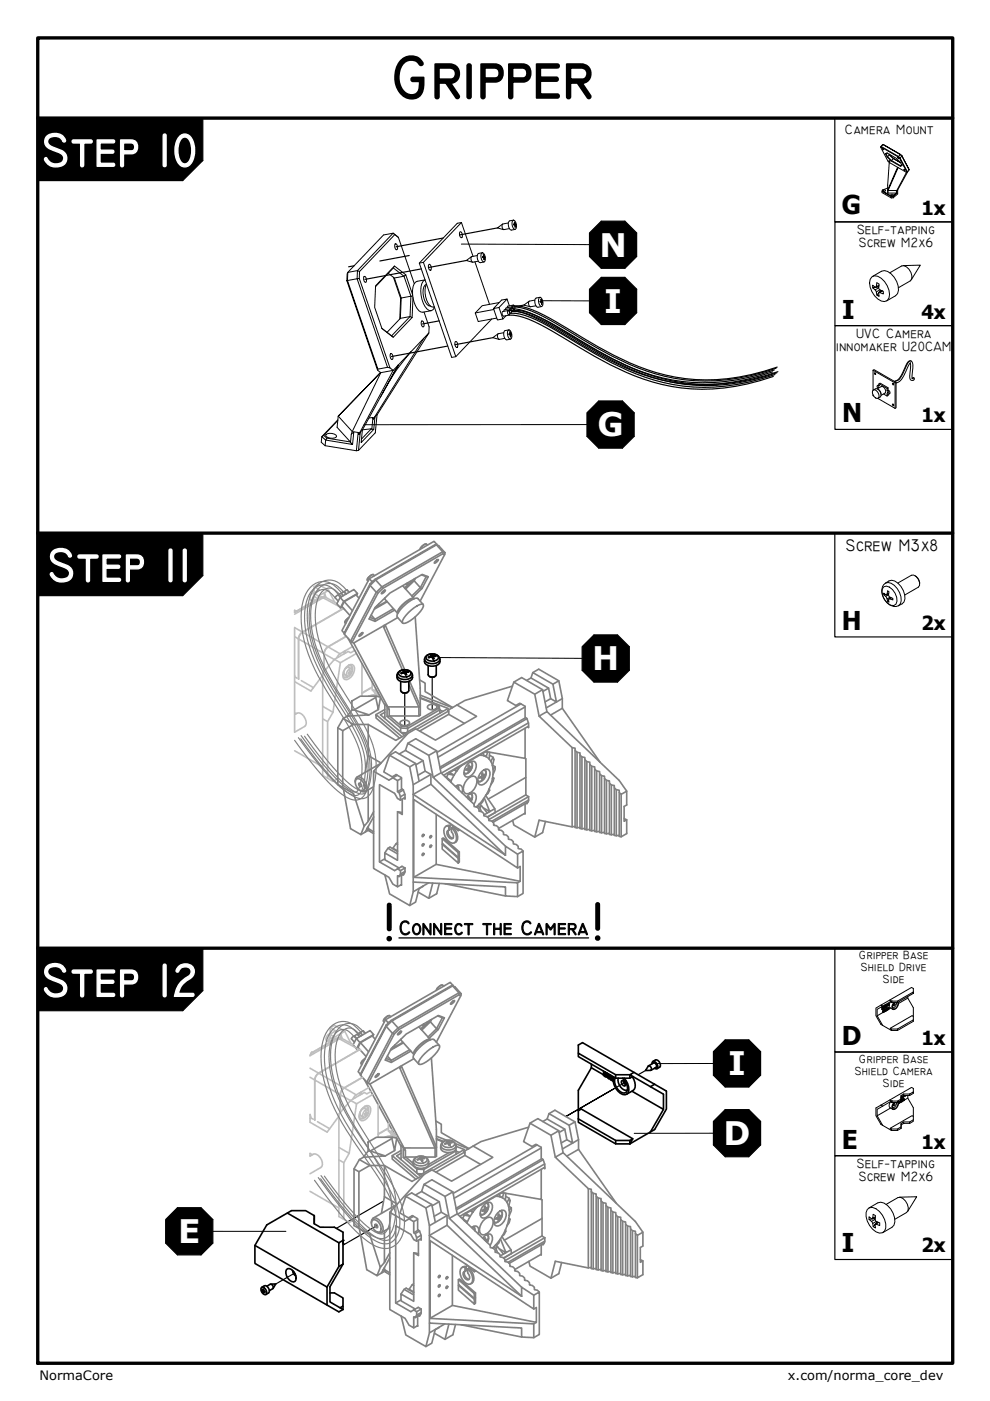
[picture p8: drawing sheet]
<svg xmlns="http://www.w3.org/2000/svg" width="210mm" height="297mm" viewBox="0 0 210 297" stroke-linecap="round" stroke-linejoin="round" font-family="sans-serif">
<defs><g id="words">
<text font-size="12.9" x="83" y="20.8">Gripper</text>
<g font-size="11.5">
<text x="81" y="199.3">!</text>
<text x="125.2" y="199.2">!</text>
</g>
<g font-size="10.1" fill="#fff">
<text x="9" y="35.2">Step 10</text>
<text x="10.2" y="123.2">Step 11</text>
<text x="9" y="211.3">Step 12</text>
</g>
<g font-size="6.9" fill="#fff">
<text x="127.1" y="54.4">N</text>
<text x="128.1" y="66.3">I</text>
<text x="126.7" y="92.5">G</text>
<text x="125.6" y="142.1">H</text>
<text x="154.4" y="228">I</text>
<text x="153.4" y="242.8">D</text>
<text x="37.8" y="263.6">E</text>
</g>
<g font-size="5.5">
<text x="178.5" y="45.5">G</text>
<text x="178.5" y="67.5">I</text>
<text x="178.5" y="89.5">N</text>
<text x="178.5" y="133.5">H</text>
<text x="178.5" y="221.5">D</text>
<text x="178.5" y="243.5">E</text>
<text x="178.5" y="265.5">I</text>
</g>
<text font-size="4.3" x="84.6" y="198.2">Connect the Camera</text>
<g font-size="4.1">
<text x="195.4" y="45.5">1x</text>
<text x="195.4" y="67.5">4x</text>
<text x="195.4" y="89.5">1x</text>
<text x="195.4" y="133.5">2x</text>
<text x="195.4" y="221.5">1x</text>
<text x="195.4" y="243.5">1x</text>
<text x="195.4" y="265.5">2x</text>
</g>
<text font-size="3.6" x="179.3" y="116.7">Screw M3x8</text>
<g font-size="2.9">
<text x="179.1" y="28.5">Camera Mount</text>
<text x="181.7" y="49.6">Self-tapping</text>
<text x="182.1" y="52.5">Screw M2x6</text>
<text x="181.5" y="71.6">UVC Camera</text>
<text x="177.2" y="74.4">innomaker U20CAM</text>
<text x="181.7" y="247.6">Self-tapping</text>
<text x="182.1" y="250.5">Screw M2x6</text>
</g>
<g font-size="2.7">
<text x="8.4" y="292.6">NormaCore</text>
<text x="167.1" y="292.6">x.com/norma_core_dev</text>
</g>
<g font-size="2.5">
<text x="182.1" y="203.4">Gripper Base</text>
<text x="182.5" y="205.9">Shield Drive</text>
<text x="187.2" y="208.4">Side</text>
<text x="181.2" y="227.9">Shield Camera</text>
<text x="182.1" y="225.4">Gripper Base</text>
<text x="187.2" y="230.4">Side</text>
</g>
</g></defs>
<!-- layer: Tweak Trail (ISO) -->
<g fill="none" stroke="#000" stroke-width=".25">
<path d="M75.1 56.4l-1.2 .2M86.8 54.2l-6.3 1.1M89.3 57l-11.9 2.2M94 50.5l-10 1.8M98.9 55.2l-8.1 1.5M105.5 48.3l-8.1 1.5M93.1 68l-3.5 .7M94.9 73.4l-11.9 2.2M104.5 71.6l-8 1.5M111.1 64.7l-2 .3M85.8 146.9v7M91.6 143.6v6.9"/>
<path d="M132.5 229.5l-12.5 7.2 10.1-5.8M136.9 227l-1.6 .9M80 259.8l-7.3 4.2M81.2 254.7l-9.9 5.7M62.5 269.9l-4 2.3"/>
</g>
<!-- layer: Visible Narrow (ISO) -->
<path d="M62.5 133.1v22.1M62.5 129.4v.4M65.7 236.3v1.6M66.1 223l-.4 .8M65.7 244.5v.6" fill="none" stroke="#c0c0c0" stroke-width=".35"/>
<!-- layer: Visible (ISO) -->
<g fill="none" stroke="#c0c0c0" stroke-width=".35">
<path d="M62.5 129.8l5.2-3zM62.5 129.4l.3 .2M62.5 135l.8 .5M62.9 129.6h-.1M63 129.5l-.2 .1M63.3 135.5v8.5v-8.5l5.4 3.1M64.1 134a1.85 1.85 0 0 0-.8 1.5M64.2 134a1.83 1.83 0 0 0-.9 1.5M66.5 125.8l.2 .7 .7 .5M66.6 124.4v1.2M66.7 126.5l-.2 .5 .3 .3M66.7 125.7a1.04 1.04 0 0 0-.8 1.5l.5 .3a.9 .9 0 0 1 .2-1.2"/>
<path d="M67.5 126.4l1.3-.7v.9M67.6 126.9l-.1-.5-1-.6 1.2-.7-1.1-.7 .9-.5 2.2 1.2 1.3 2.6M68 126.7l-.3 .1M68.5 126.6l-.7 .2M68.5 126.6h-.4l-.4 .2M68.5 126.6h.1M68.5 126.7h.6l2.3 1.3M68.5 126.7l3.5 1.9M68.5 126.7l-6 3.5M68.7 138.6v3.8M68.9 126.6l-.9 .1h.5M69.5 137.1a1.83 1.83 0 0 0-.8 1.5"/>
<path d="M69.5 137.1l3.9-2.2-3.8 2.3M69.6 137.2a1.85 1.85 0 0 0-.9 1.4M69.6 137.2l2.5 1.4M69.7 125.1l-.9 .6 .3 1M70.9 139.8l-2.2-1.2v3.7M72.1 138.6l-.7 .9M72.3 128.8l.5 .2M72.7 129l-8.6 5-1.6-.9M72.9 129l-.1 .1M73 138.3l.1-.2 .3 .3M73 138.3v.3M73 138.3l.2 .2"/>
<path d="M73.1 129.2l-.3-.1-8.6 4.9 5.3 3.1M74.8 137.1l-2.7 1.5M75.2 137.9l-.9 .5-.5-.3-2.9 1.7M75.6 138.5l-3.4 2M62.5 151.5a1.39 1.39 0 0 1 2.2 .9 1.26 1.26 0 0 1-.1 1.6l-2.1 1.2M62.5 143.3v.3M62.5 159.2l5.9 3.4M62.5 151.1l.3 .2M62.6 143.5l.4 .3M63.9 144.3l2.6 1.5M68.4 149.8l2.2 1.2 1.6-10.5-1.3-.7-2.5 2.9v21.7l1.1 .6M68.4 143.2l-2.5 3.3-3.4-2"/>
<path d="M68.4 152.4l1.1 .6M70.6 151l-1.1 2v12l1.1 .7 1-.6M72.7 143.1l.3 .6h.3l.8-.4M72.9 142.5v.1M72.9 142.5h.1M72.9 142.3v.6l.4 .2M73.4 141.6h.1M73.5 141.4a.97 .97 0 0 1 1.5-.2 2.2 2.2 0 0 1-1.9 2.9 1.81 1.81 0 0 1 .4-2.7zM73.5 141.5h-.1M73.7 143.4l-.8 .2M73.8 142.1l.6-.3 .2 .1a1.07 1.07 0 0 1-.9 1.5 .88 .88 0 0 1 .1-1.3zM73.8 141.1l.4-.1 .5 .4v.8"/>
<path d="M74 142.7l.1 .1-.1-.1M74.1 142.7l.2 .1-.1 .2-.1-.2M74.1 142.8v.3l.1-.1M74.1 142.6l-.3 .1v.2l.3-.1-.2-.1M74.1 142.4h.2M74.1 142.4l.2 .1M74.1 142.5h.4l-.2 .2M74.1 142.5v.1M74.1 142.5l.2 .2M74.1 141.6l-.3-.2-.6 .3M74.3 142.4h.2v.1M74.3 142.4l-.1-.2-.1 .1v.2"/>
<path d="M74.3 141.1l.2 .7M74.3 142.7v.1M74.5 141.8l-.5-.3a1.01 1.01 0 0 0-.9 1.5l.5 .3M76.7 140.7v6.9M78.9 145.7l-2.2 1.3M78.9 144.6v1.6M78.9 145.7l-2.2 1.2M79.3 147.6l.1-.2 .1 .2M79.4 147.4h.1M79.4 146.4l-.5-.2 .9 1M79.5 146.9l.2 .3 .7 .1M79.5 147.5l-.1 .1"/>
<path d="M79.6 147.5l.2 .1M79.7 146.4l.7 .8M79.7 146.4h-.3l.8 .7M79.7 146v.4M79.7 147.4l.6 .3M79.9 147.4h.2M80 147.4h-.8l-.9 .2M80.1 147.4h.1l-.7-.1-1.4 .3M80.2 147.4l.4 .3M80.2 147.3h.1M80.2 147.3l-.1 .1M80.2 147.3l.3 .1"/>
<path d="M69.9 219.3l.3 .8 .7 .4M70 217.9v1.3M70.1 220l-.2 .6 .3 .2M70.1 219.2a1.04 1.04 0 0 0-.8 1.5l.5 .3a.91 .91 0 0 1 .2-1.2M71 219.9l1.2-.7v.9M73.1 218.7l-.9 .5 .4 1M65.7 236.3l.3 .8-.3 .1M65.7 228.4l1 .6M66 237.1l.4 .2M66.1 223l.2 .1M66.7 229v8.5M66.7 237.5h.1"/>
<path d="M67.3 237.8l2.6 1.5M67.5 227.5a1.85 1.85 0 0 0-.8 1.5M67.6 227.5a1.83 1.83 0 0 0-.8 1.5M71 220.4v-.5l-1.1-.6 1.3-.7-1.2-.7 .9-.5 2.2 1.3 1.3 2.5M71.2 220.3l-5.2 3M71.5 220.2l-.3 .1M71.9 236.7l-2.5 3.3-3.7-2.1M71.9 220.1l-.7 .2M71.9 220.1h-.4l-.3 .2M71.9 220.1h.1M71.9 220.2h.6l2.4 1.3M71.9 220.2l3.5 1.9"/>
<path d="M71.9 220.2l-6.2 3.6M72.1 232.1l-5.3-3.1v8.5M72.1 232.1v3.8M72.3 220.1l-.8 .1h.4M73 230.6a1.83 1.83 0 0 0-.9 1.5M73 230.7a1.82 1.82 0 0 0-.8 1.4M73 230.7l2.5 1.4M74.3 233.3l-2.1-1.2v3.7M75.5 232.1l-.7 .9M75.7 222.3l.5 .2M76.1 236.6l.4 .6h.3l.7-.4M76.2 222.5l-8.7 5-1.8-1"/>
<path d="M76.3 222.5h-.1M76.3 236v.1M76.3 236h.1M76.3 222.5l-.1 .1M76.3 235.8v.6l.4 .2M76.4 231.8l.1-.2 .3 .3M76.4 231.8v.3M76.4 231.8l.2 .2M76.5 222.7l-.3-.1-8.6 4.9 5.4 3.1M76.8 228.4l-3.8 2.2M76.9 228.4l-3.9 2.3M76.9 234.9a.98 .98 0 0 1 1.5-.2 2.2 2.2 0 0 1-1.8 2.9 1.82 1.82 0 0 1 .3-2.7z"/>
<path d="M77 235l-.2 .1M77.1 236.9l-.8 .2M77.2 235.6l.6-.3 .2 .1a1.07 1.07 0 0 1-.9 1.5 .88 .88 0 0 1 .1-1.3zM77.3 234.6h.6l.3 .7-.1 .4M77.4 236.2l.1 .1M77.5 236.2l.2 .1v.2l-.1-.2M77.5 236.3l.1 .1M77.5 236.2l-.2 .1v.1l.2-.1-.2-.1M77.5 235.9l.2 .1M77.6 235.9l.1 .1M77.6 236.4l-.1 .2 .2-.1M77.6 236h.3l-.1 .2"/>
<path d="M77.6 236l-.1 .2M77.6 236l.2 .2M77.6 235.1l-.4-.2-.6 .3M77.7 236h.1M77.7 236v-.3l-.1 .3M77.8 236.2l-.1 .1M77.8 234.6l.2 .7-.6-.3a1.01 1.01 0 0 0-.9 1.5l.6 .4M77.8 236l.1-.1v.1M78.2 230.6l-2.7 1.5M78.7 231.4l-.9 .5-.5-.3-3 1.7M79 232.1l-3.4 1.9M80.2 234.2v6.9"/>
<path d="M82.4 238.1v1.7M82.4 239.2l-2.2 1.2M82.4 239.2l-2.2 1.3M82.9 239.9l-.5-.1 .8 .9M83.1 239.9l.7 .8M83.1 239.9h-.2l.8 .7M83.1 239.5v.4M65.7 245.1l.7-.4a1.88 1.88 0 0 1 2 2.2l-.4 .6-2.3 1.4M65.7 252.6l6.2 3.5M65.7 244.5l.5 .3M71.9 243.3l2.1 1.2 1.6-10.5-1.3-.7-2.4 2.9v21.7l1 .6M71.9 245.9l1 .6"/>
<path d="M74 244.5l-1.1 2v12l1.1 .7 1.1-.6M82.7 241.1l.2-.2 .1 .1-.1 .1M82.8 240.9h.1M82.9 240.4l.2 .3 .7 .1M83 241l-.1 .1M83 241l.2 .1M83.2 240.9l.6 .3M83.3 240.9l.2 .1zM83.4 240.9h-.8l-.9 .2M83.5 241l.1-.1-.6-.1-1.5 .3M83.6 240.9l.5 .3M83.6 240.8h.1"/>
<path d="M83.7 240.8l-.2 .2M83.7 240.8l.2 .1M83.7 240.8h.1"/>
</g>
<g fill="none" stroke="#808080" stroke-width=".35">
<path d="M90.1 115.3l-.5 .4-.5 .6M90.6 115.6l-.2-.3-.4 .2-.7 .5-.2 .5M92.4 118.9l.5-.3a.83 .83 0 0 1-.8 .7zM92.5 115.5l-12.9 7.5-.1-.1 12.7-7.4 .8 .2 1.3 1.5M92.5 115.5l1.4 1.5v.4M92.6 115.4l-.6-.6-13.7 7.9M92.6 115.4l-.2 .1M92.6 115.4l-.1 .1M94.3 117.2l-.4-.2-12.9 7.4-1.2 1.2-5.5 10.3 .3 .3M94.3 117.2v.4M71.8 126.2l.6-.4 .4 .5M72.1 126.7l-.7 1.3 .8 .8"/>
<path d="M72.2 126.6l-.5-.4-.6 .4 .6 .9M72.4 125.8l.6-.4 .4 .5M72.5 128.6l-.3 .2M73 127.6l1.7 1.9M73 125.5l.6-.4 .4 .5M73 134.5l1.3 1.4M73.2 131.8l.7-.8-.8 .8 .2 .4M73.8 135.3l7.8 14.2M74.6 136.2l.4 .1M75.6 126.2l.2-.4-2.9 1.7-.7 1.3M75.8 125.8l-.8-.8-2.9 1.7 .8 .8M76.1 126.8l-.6-.7-2.5 1.5-.5 1 1.7 1.9"/>
<path d="M76.4 134.4l.5-.3a.84 .84 0 0 1-.8 .7zM78.4 123.8l.1 .3-5.5 10.4-.1-.2zM78.4 130.9l1.1 .4M78.7 130.4l.8 .9M78.9 123.3l-.6-.6-5.8 11 .5 .5M78.9 123.3l-.2 .3M78.9 121.8l-.6 .4-.4 .6M79.2 123.2l-.3 .1M79.4 122.1l-.4-.3-.5 .3-.6 .8 .1 .3M79.5 122.9l-1.1 .9M80 128.6l-.5 .3M80.3 128l-.3 .6"/>
<path d="M81.2 124.8l-1.6-1.8-1.1 1.1 1.3 1.5 .3 .1M81.2 125.4l.5-.3a.83 .83 0 0 1-.9 .7zM81.3 132.9l.1-.3 .4 .1 4 9.3M81.6 126.8v.3l2.7 2.9M81.8 132.7l-.5 .2 4 9.1M82 127.5l-2 1.1-.1-.1M82.1 127.6l-2.8 1.6M83.4 129.1l-3.9 2.2M83.7 129.3l-4.2 2.4v-.4M84.3 130.9l-9.3 5.4 7.2 13.6M85.4 124.2l2.4 2.7M86.2 123.8l.3-.2-.4 .4z"/>
<path d="M86.6 129.9l1.2-1.1a2.51 2.51 0 0 1 1.9-.7 1.15 1.15 0 0 1-.5 1.5l-1.6 1.6a2.73 2.73 0 0 1-2.3 .9 1.96 1.96 0 0 1 .8-1.7zM87.2 123.1l-.6 .9-.8 .6M87.6 127.1a4.1 4.1 0 0 0-3.1 2.7M87.8 122.9l-1.9 1.8M87.8 126.9a1.15 1.15 0 0 0-1.4 .4l-1.1 .9a3.1 3.1 0 0 0-1.1 1.7l.1 .2M87.9 122.8l-.1 .3-1.8 1.8M88 130.8l1.1 15.1v3.8M88.1 122.6l-.3 .5 1.3 1.5 .4 .2-1.9 1.8M89.1 127.4l5.2-9.8-.4-.2-12.7 7.4-1.1 .9-5.5 10.5M89.4 121.9l1 .4-1.3 2.3-1.8 1.8M89.7 128.2l-1.1-1.3a3.3 3.3 0 0 0-2.7 1.4l-.6 .5a2.76 2.76 0 0 0-1.1 2l1.1 1.3M90.4 122.3h.4l-1.3 2.5"/>
<path d="M90.8 122.3l-1.3-.5-6.8 3.9-3.1 3.1-1.3 2.4 1.2 .5M71.6 154.3l1.1 .6M72.8 152.3l-1.2 2v12l1.1 .6M73.6 151.8l-.8 .5 2.2 1.3h3.1l5.8 3.4 2.6-1.5M74.6 148.6l1.8-1h3.3v.3l-4.6 2.6h-.5zM75 153.6l-2.3 1.3v12M75.1 150.5l3.2 1.1-4.7 .2 1-1.3M78.1 153.6v6.6M79.7 147.6l.9 .2M80.2 150.4l-1.9 1.2M80.7 147.8l-.5 2.6-.5-2.5M81.6 152.1l-.2 .1"/>
<path d="M81.6 150.4l-1.9 1.1M82.1 149.7v2.2l2.8 2.5M82.1 151.9l.5-.1 2.5 2.2M82.1 149.7l.4 .8v1.3M82.1 149.7l-.5-.4v3M82.6 151.8h6.2M84.8 153.1a1.31 1.31 0 0 1 2 .1 1.16 1.16 0 0 1-2 .1zM84.9 154.4v.8M84.9 154.4h1.5v.8M85.1 155.3l1 .1M85.2 156.2l-5.5-4.7v.7l5 4.3M86 159.1l-1.4 .8"/>
<path d="M86.3 154h-1.2l-.2 .4M86.5 157.6l1.6-1 4.5 2.6 .9 4.6M86.7 145.1l2.1 4.8M86.8 144.4l2.3 5.3M88.4 154.6l6.7-3.9v.7l-6.1 3.6M88.8 149.9h-6.6l.3 .6M89 144.2l1.1 .6v1.8l5.9 3.4M89.1 148l4 1.6 .1 .9-.3-.3-.1-.7M89.1 147.9l5.9 2.3-9.5 5.5-4.8-4.1 .9-.6M89.1 147.4l6.8 2.6M89.1 149.7v1.9l-.3 .2v-1.9M89.1 149.7l-.3 .2"/>
<path d="M90.7 149.7a1.3 1.3 0 0 1 2 .1 1.16 1.16 0 0 1-2.1 .2zM92.6 159.2l-1.7 1M92.9 150.2l-6.6 3.8 .1 .4 6.8-3.9v.7M93.2 150.6l.7 .2M95.1 151.4l3.4 2M96.9 149.5l4.1 2.4-8.7 5-4.1-2.4-1.7 1-7.3 8 3.3 1.9 .8-.5M96.9 149.5l-2 1.1 .2 .1M102.5 159.7v.5M103.1 159.4h.1M103.4 159.4l-.3 1-.6-.3M103.8 159.5l-.1 1.4M108.6 145.5l-10 3-1.7 1"/>
<path d="M108.9 144.6l1.7-.9 4.4 2.5 1 4.7M110.5 149.2l-17.9 10.3M111.3 154.4v6.4l-8.3-1.5-7.5 4.4-.1-.1M111.3 149.9l-18.4 10.7M111.4 152.2l-18.1 10.5M111.7 152.4l-18.4 10.6M112 153.3l-18.4 10.6M112.1 154l-18 10.4M112.6 143.7l-.9 .6M113 142.6l1.2-.7 4.3 2.4 .7 3.8v2.1M114.3 151.8l-.9-4.6-4.5-2.6-1.3 3.9 1.8 1.1 .8-.5 1.1 .6v2.4l.4 .2 .4 1.1v.9l-.3-.2M115 146.2l-1.6 1"/>
<path d="M116.3 145.9l-1.2 .7M117.2 145.1l-4.2-2.5-.4 1.1 3.7 2.2 .5 2.2M118.5 144.3l-1.3 .8 .8 3.7-1.2-.7-1.2 .7M119.2 150.2l8.1 11.4M119.2 148.1l-3.4 2M119.2 150.2l-2.5 1.4M121.3 158.5v16.8M121.9 159.1v16.3h1.1M122.3 159.5v16M72.7 166.9l2.3 1.3 2.2 7 .9-1M72.8 167l1.5 8.7 2.2 1.2 .7-1.7M75.3 165.8a.83 .83 0 0 1 .2-.9 .83 .83 0 0 1 .9-.1 2.44 2.44 0 0 1 1.3 2.8 .89 .89 0 0 1-1.3 0"/>
<path d="M75.6 165.1a1.7 1.7 0 0 1 1.5 2.6 1.7 1.7 0 0 1-1.5-2.6zM76.1 166a.52 .52 0 0 1 .5 .7l-.1 .1a.55 .55 0 0 1-.4-.8zM77.8 175.7h.2M77.9 175.5l.3 .6M78.1 167.5v6.7l1.1-2.1M78.1 175.2v.5l-.2-.2M78.1 176l-1.6 .9M79.2 176.4l-1.1-.7 .2 .5 .9 .5M79.2 163.5v20.6l3.3 1.9 .8 1.4 1 .6v-2.3l.3 .2 .3-.6v-.7l-.6-.4M79.2 166.8l-1.8 1M79.2 173.2l-1.8 3.2M80.7 161.8l-5 3"/>
<path d="M80.8 161.8l-2.7-1.6-.7 3.6M82.2 179.9l2.1 1.1M82.6 160.1l1.3-.7 4.2 2.5 .8 3.7M83.2 179.9l1.1 .5M83.3 164.9l1 .6v2.3l.3 .2 .3 .9v.8l-.6-.4-.6-1.1-3.2-1.8v16.3l3.2 1.9 .6-.4M84 178.9l-.7 .9M84.2 164.4l-.9 .5M84.3 178.7l-.3 .2 .3 .1M84.3 172.1l1 .2M85.1 165l-.8 .5M85.2 167.3l-.9 .5M85.3 169.4v3.3l-1-.6v10.3l-2.7-1.6v1.5l3 1.7"/>
<path d="M85.5 167.5l-.9 .5M85.8 168.4l-.9 .5M85.9 169.1l-1 .6M87.6 168.4l19.6 12.9v-1.9l2.5 1.7v2.9l-22-14.5v16.5l22 1.2v2.9l-2.5-.1v-2l-19.6-1zM88.1 161.9l-1.2 .7M89.6 176.9h.2l.1 .1-.3 .4-.1-.1zM89.6 178.9h.2l.1 .1-.3 .4h-.1zM89.7 161.3l-1.5 .8M90.1 163.5l-1.5 .9M91.3 177.2h.1l.1 .1-.2 .4-.2-.1zM91.3 179.2h.1l.1 .1-.2 .4-.2-.1zM91.4 166.3l-3.8 2.1v-2l-.7-3.8-4.3-2.5-1.2 3.6 1.8 1 .8-.5 1.1 .7v2.3l.4 .3 .4 1v.9l-.3-.2"/>
<path d="M91.4 164.2l-3.8 2.2M91.8 164.8l-.9-4.6-4.4-2.6-.5 1.5 3.7 2.2 .4 2.2 1.3 .7v2.1l15.8 15M92.5 172.6v10.7l-4.8 2.7M93.8 177.8l.2-.1 3.4 2.9-.3 .2zM93.8 177.8v1l3.3 3M93.8 179l3.3 3M93.9 178.9l-.1 .1v1l3.3 3 .3-.2v-1l-.3 .2v1M94.7 164.8l.9 .8-.7-.4M95 164.1l-.3 .7-.5-.2M95.1 176a1.31 1.31 0 0 0 1 1.7M95.2 176l-.3 .1a1.14 1.14 0 0 0 1.1 1.7 1.15 1.15 0 0 0-.3-1.4v-.9l.3-.1a2.71 2.71 0 0 1 .9 2.9l-.5 .4M95.2 175.2l-.4-.1a1.12 1.12 0 0 0-.7 1.5 2.26 2.26 0 0 0 2.2 2.1 1.94 1.94 0 0 0-.2-2.8l-.4-.4"/>
<path d="M95.2 175.2l.2-.2v.9l-.2 .1zM95.2 163.7l1.1 .6-1.5-.3M95.3 174.5l1.8 1.6M95.4 175h-.3l-.6 .2M96.5 163.1l.3 .4-.5-.3M96.6 166.7a.87 .87 0 0 1 1.1-.2 .87 .87 0 0 1 .4 1.1l-.2 .5M96.7 166.6l.3 .1 .2 .7M96.9 162.7v.1M97 166.5l.2 .9M97.1 175.7v.4l.3-.2M97.7 162.4h.1M97.7 162.4l-1.4 1.9-.7 1.5"/>
<path d="M98.9 169a1.27 1.27 0 0 1 1.9-.6 2.14 2.14 0 0 1-.3 2.1M99 163l.1 .2M99 165.4a1.25 1.25 0 0 1 2-.4 2.63 2.63 0 0 1-2.2 3.3 1.3 1.3 0 0 1-.5-1.8zM99.1 163l.2 .2M99.1 163.2l.2 .1v.3l.1-.1M99.1 163l-.3 .1v.2l.3-.1M99.1 163l.4 .2M99.2 161.9a1.03 1.03 0 0 1 1.6-.2 2.31 2.31 0 0 1-2 3 1.29 1.29 0 0 1-.3-1.7zM99.3 169.2l.2 .1M99.3 162.5l.2 .1M99.3 169.3l.3 .1M99.3 163.3l.1 .2"/>
<path d="M99.3 162.6l.3 .1M99.3 162.7l-.2 .3M99.3 162.7l.4 .2M99.5 169.3l-.1-.4-.1 .1v.4l.4 .2M99.5 169.3l.2 .1 .2-.2v.2l-.3 .3M99.5 162.6l-.1-.4-.1 .1v.4M99.5 162.6l.2 .1 .2-.2-.2 .4M99.5 163.2l-.1 .3M99.6 168.3l.3 .1a1.26 1.26 0 0 1 0 1.5M99.6 161.6l.3 .1a1.63 1.63 0 0 1-1.3 2.3l-.2-.2M99.7 162.9l-.2 .3M99.7 169.3l.2 .1"/>
<path d="M99.7 162.6h.2M99.9 168.2a1.63 1.63 0 0 1 0 1.7M99.9 161.4a1.89 1.89 0 0 1-1.5 2.7M101 171.1h.1M101.2 170.9l.5 .3M101.6 170.6l.5 .3M101.7 160.1h.1M101.7 170.4l.2 .2M101.7 160.1l.8 .1M101.7 170.4l-.7 .7M101.9 164.7l.2 .2M102 164.7l.2 .2"/>
<path d="M102.1 164.9l.1 .1v.3l.1-.1M102.1 164.6l-.4 .2v.2l.4-.1M102.1 164.6l.3 .3M102.1 172.1l-.4-.9 .4-.3 1.2 1.5-.7 .4M102.1 163.6a1.02 1.02 0 0 1 1.6-.3 2.31 2.31 0 0 1-2 3.1 1.9 1.9 0 0 1 .4-2.8zM102.2 164.2h.2M102.2 165l.1 .2M102.2 164.3l.3 .1M102.2 164.3l-.1 .3M102.2 164.3l.4 .2M102.4 164.2l-.1-.3-.1 .1v.3M102.4 164.2l.2 .1 .2-.2-.2 .4"/>
<path d="M102.4 164.9l-.1 .3M102.4 171.3l1.4 .8-.5 .3M102.5 169.3l-.8 1.1M102.5 169.3l-.2 .7-.4 .6-.2-.2M102.5 160.2l1.2 .7M102.6 163.3l.3 .1a1.62 1.62 0 0 1-1.4 2.3l-.2-.2M102.6 164.5l-.2 .4M102.6 164.3h.2M102.7 169.2l1.1 2.9 1.1-.6 .1 .8M102.9 163.1a1.9 1.9 0 0 1-1.6 2.7M102.9 168.8l2 2.7M103 168.7h.1"/>
<path d="M103.1 168.5l-.6 .8M103.7 167.3l-.6 1.2M103.7 167.3l.1 .3-.3 .6-.4 .3M103.7 160.9l.4 .5M103.8 160.1l.7 .5 .2 .4-.3 1.3M104.1 161.4l.3 .9M104.1 166.4l-.4 .9M104.4 165.1l-.3 1.3M104.4 162.3l.1 .7M104.4 162.2l.6 .4-.5 .4M104.5 164.8l.2 .2-.3 .1M104.5 163v1.2"/>
<path d="M104.5 164.2l-.1 .9M104.5 160.6l-.4 .8M104.7 165l-.2 .7-.4 .7M105 162.6v.6l-.5 1M107.2 179.4l-15.4-14.6 1.7-1 7 6.7v.5l.6 .1 .5 .4v.5l.6 .1 .4 .4v.5l.6 .1 .4 .4v.5l.7 .1 .4 .4v.5l.6 .1 .4 .4v.4l.6 .2 .4 .4v.4l.7 .2 .4 .4v.4l.6 .2 .4 .3v.5l.7 .1 .4 .4v.5l.6 .1 .4 .4M108.7 173.9l.2 1 4.5 2.6 .9-3.6 7 1.4 .6-.1M111.3 160.8l.2 .1v7.7l.6 .3M111.3 170.4v2.2l-.1-.1M111.3 172.4l-5.6 3.3M111.5 168.5l-8.2 4.7M111.5 164.8l-8 4.6M111.9 170.1l-7.4 4.2"/>
<path d="M112.1 168.9v.9l-.4 .6-.2-.1M112.1 168.9l-8.5 4.9M112.1 169.6l-7.8 4.5M115.6 174.2l-.6 2.3-1.6 1M123 160.1v15.5h1M123.4 160.5v15.2M124 161.1v14.8l1.1-.1M124.4 161.5v14.4M125.1 162.1v14l1-.1M125.5 162.5v13.7M126.1 163.1v13.2l1-.1M126.5 163.5v12.9"/>
<path d="M127.1 164.1v12.4h1.1M127.5 164.5v12.1M128.2 165v11.7h1M128.6 165.4v11.4M129.2 166v10.9h1M129.6 166.4v10.6M130.2 167v10.1l.5 .1M130.7 167.4v9.8l.6-.1M131.3 168v9.3l.4 .1M131.7 168.4v9l1.2-.7v-2.9l-.6-.2M132.9 167.7l-1.2 .7-.4-.4v-.5l-.6-.1-.5-.4v-.4l-.6-.2-.4-.4v-.4l-.6-.2-.4-.4v-.4l-.7-.1-.4-.4v-.5l-.6-.1-.4-.4v-.5l-.6-.1-.4-.4v-.5l-.7-.1-.4-.4v-.5l-.6-.1-.4-.4v-.5l-.7-.1-.4-.4v-.5l-.6-.1-7-6.7 1.7-.9 15.3 14.6 1.6 2.2v3l-.6 .3v3.1l.6-.3M81.6 182.1l-1.1 .6"/>
<path d="M81.6 185.5l1 4 4.3 2.5 .7-2.9v-2.1M84.3 180.5l-1.6-.9-.5 .3-.6 .9M85.1 185.5v2.2l-.1-.1M85.1 187.5l-.8 .5M85.7 185.2l-1.1 .7M85.9 184v.9l-.4 .7-.2-.2M85.9 184l-.7-.3-.9 .5M85.9 184l-1 .6M85.9 184.8l-1 .5M88.9 188.4l-1.3 .7M89.6 180.9h.2l.1 .1-.3 .4h-.1zM89.7 187.9l-.9 .5"/>
<path d="M90.9 187.2l-2 1.2-.8 2.9-1.2 .7M91.7 187.2l-.8 3.3-2.2-1.4M92.5 183.3l17.8 3.6v-3.2l-.6 .3M93.1 187.3l-.5 2.2-1.7 1M94.3 187.4l12.9 2.6M97.3 181.7l.1 .1M97.4 180.6v1l-.3 .2v-1M109.7 181.1l1.2-.7v9l-1.2 .7M110.3 186.9l-.6 .3M75.2 219.7l.6-.4 .4 .5M76.4 218.9l-.6 .4M76.4 218.9l.5 .5"/>
<path d="M76.4 219l.6-.4 .5 .5M79 219.7l.2-.4-2.9 1.7-.7 1.4M79.2 219.3l-.7-.8-2.9 1.7 .7 .8M81.9 217.4v.2l-5.5 10.4v-.2zM82.3 216.8l-.6-.6-5.8 11 .5 .5M82.3 216.8l-.1 .3M82.4 215.3l-.6 .4-.5 .6M82.6 216.7l-.3 .1M82.8 215.6l-.3-.3-.6 .3-.6 .8 .2 .3M82.9 216.4l-1 1M84.6 218.3l-1.5-1.8-1.2 1.1 1.3 1.5 .4 .2M84.6 218.9l.5-.3a.82 .82 0 0 1-.8 .7z"/>
<path d="M88.8 217.7l2.4 2.7M89.6 217.3l.4-.2-.4 .4zM90.6 216.6l-.5 .9-.9 .6M91.2 216.4l-1.9 1.8M91.3 216.3l-.1 .3-1.8 1.8M91.5 216.1l-.3 .5 1.4 1.5 .3 .2-1.9 1.8M92.8 215.4l1 .4-1.2 2.3-1.8 1.8M93.6 208.9l-.6 .3-.4 .6M93.8 215.8h.4l-1.3 2.5M94.1 209.1l-.3-.3-.4 .2-.6 .5-.3 .5M94.2 215.8l-1.2-.5-6.9 3.9-3.1 3.1-1.3 2.5 1.3 .5M95.8 212.4l.5-.3a.83 .83 0 0 1-.8 .8z"/>
<path d="M96 208.9l-.5-.6-13.8 7.9M96 208.9l-.2 .1M96 208.9v.1M97.8 210.7l-1.3-1.5-.9-.2-12.7 7.4 .2 .1 12.9-7.5 1.3 1.5v.4M97.8 210.7l-.5-.2-12.9 7.4-1.2 1.2-5.4 10.3 .3 .3M97.8 210.7l-.1 .4M75.6 220.2l-.7 1.3 .7 .9M75.6 220.2l-.4-.5-.7 .4 .6 .9M76 222.2l-.4 .2M76.4 221.1l1.8 1.9M76.4 228l1.4 1.4M76.6 225.3l.8-.8-.9 .9 .2 .3"/>
<path d="M77.2 228.9l7.8 14.1M78.1 229.7l.3 .1M79.6 220.3l-.7-.7-2.5 1.5-.5 1 1.7 1.9M79.9 227.9l.5-.3a.82 .82 0 0 1-.9 .8zM81.9 224.4l1 .4M82.1 223.9l.8 .9M83.4 222.1l-.5 .3M83.8 221.5l-.4 .6M85 220.3l.1 .3 2.6 2.9M85.2 226.2l-.3-.1-.1 .4M85.4 221l-2 1.1-.1-.1M85.5 221.1l-2.7 1.6"/>
<path d="M86.9 222.6l-4 2.2M87.1 222.9l-4.1 2.4-.1-.5M87.8 224.5l-9.4 5.3 7.3 13.6M90.1 223.4l1.2-1a2.49 2.49 0 0 1 1.8-.8 1.16 1.16 0 0 1-.5 1.5l-1.6 1.6a2.71 2.71 0 0 1-2.2 .9 1.92 1.92 0 0 1 .7-1.7zM91 220.6a4.2 4.2 0 0 0-3.1 2.5v.2M91.3 220.4a1.16 1.16 0 0 0-1.5 .4l-1 .9a3.1 3.1 0 0 0-1.1 1.7l.1 .2M91.5 224.3l1 15.1v3.8M92.4 237.7l1.2 .6v1.8l5.8 3.4M92.5 221l5.2-9.9-.4-.2-12.7 7.4-1 1-5.5 10.4M93.2 221.7l-1.2-1.3a3.3 3.3 0 0 0-2.7 1.4l-1 1a1.62 1.62 0 0 0-.6 1.5l1.1 1.3M112.1 239l-10.1 3-1.7 1M112.4 238.1l1.6-.9 4.5 2.5 .9 4.7"/>
<path d="M116 237.3l-.9 .5M116.4 236.1l1.2-.7 4.3 2.5 .8 3.7v2.1M118.5 239.7l-1.7 1M119.8 239.4l-1.3 .7M120.7 238.6l-4.3-2.5-.4 1.2 3.8 2.1 .4 2.2M121.9 237.9l-1.2 .7 .7 3.7-1.2-.7-1.2 .7M75.1 247.8l1 .6M76.2 245.8l-1.1 2v12l1 .6M77.1 245.4l-.9 .4 2.2 1.3h3.1l5.8 3.4 2.6-1.5M78 242.1l1.8-1h3.3v.3l-4.6 2.6-.5 .1zM78.4 247.1l-2.3 1.3v12M78.5 244l3.2 1.1-4.6 .3 .9-1.3"/>
<path d="M78.7 259.3a.83 .83 0 0 1 .3-.8 .83 .83 0 0 1 .8-.2 2.44 2.44 0 0 1 1.3 2.8 .89 .89 0 0 1-1.3 0M79.1 258.7a1.7 1.7 0 0 1 1.4 2.5 1.7 1.7 0 0 1-1.4-2.5zM79.5 259.6a.52 .52 0 0 1 .6 .6l-.2 .1a.55 .55 0 0 1-.4-.7zM81.5 247.1v6.6M82.6 257v20.6l3.3 1.9 .8 1.5 1 .5v-2.3l.3 .2 .3-.6v-.7l-.6-.4M83.1 241.1l1 .2M83.7 243.9l-2 1.2M84.1 241.3l-.4 2.6-.6-2.5M84.2 255.4l-5.1 2.9M84.2 255.3l-2.7-1.6-.6 3.6M85 245.6l-.1 .1M85 243.9l-1.8 1.1"/>
<path d="M85.5 243.2v2.2l2.9 2.5v.8M85.5 245.4l.5-.1 1.6 1.4M85.5 243.2l.5 .8v1.3M85.5 243.2l-.5-.4v3.1M86 245.3h2.3M86 253.6l1.3-.7 4.3 2.5 .7 3.8M86.7 258.4l1 .6v2.4l.3 .1 .3 .9v.8l-.6-.4-.6-1.1-3.2-1.8v16.4l3.2 1.8 .6-.4M87.6 246.2a1.16 1.16 0 0 0 1.4 1.5 1.67 1.67 0 0 0 1.9-.9v-.6M87.6 246.2a1.87 1.87 0 0 0 2.9 .7l.4-.7M87.6 246.2a1.74 1.74 0 0 1 1.6-1.1 1.74 1.74 0 0 1 1.7 1.1M87.7 257.9l-1 .5M88.1 245.5a1.65 1.65 0 0 1 2.5 .4 1.58 1.58 0 0 1-2.7 .2v-.4z"/>
<path d="M88.5 245.8l.1 .1M88.5 247.6l-.1 .3h1.5v.8M88.5 248.8l1 .1M88.6 258.5l-.9 .5M88.7 249.7l-5.5-4.7v.7l5 4.3M88.9 245.7l-.4 .1v.1l.6-.1 .3 .4 .2-.1-.1-.3v.4M88.9 245.7v.1M89 245.5v.3M89.1 245.3l.1 .5M89.2 245.4l-.1-.1h-.2l.1 .2-.1 .2M89.2 245.4l.4 .1M89.2 245.4v.4"/>
<path d="M89.4 252.6l-1.3 .8M89.5 245.8l-.1 .4M89.6 245.5l.4 .1h-.4l-.1 .2M89.6 245.5v.2M89.9 251.1l1.7-1 4.4 2.6 .9 4.7M90 245.5l-.1 .1M90.2 245.3h2M91.6 255.4l-1.3 .7M91.8 248.2l6.8-4v.8l-6.2 3.5M92.2 243.4h-6.5l.3 .6M92.5 241.6l1.4 .5M92.5 241.4l1.5 .6"/>
<path d="M92.5 240.9l2.3 .9M92.5 243.2v1.9l-.3 .2v-1.9M92.5 243.2l-7.3-17-.4 .3 7.4 16.9M92.5 243.3l-.3 .1M93.1 254.8l-1.5 .9M93.5 242.9a1.16 1.16 0 0 0 1.3 1.5 1.68 1.68 0 0 0 1.9-1v-.5M93.5 242.9a1.87 1.87 0 0 0 2.8 .6l.4-.6M93.5 242.9a1.74 1.74 0 0 1 1.6-1.1 1.74 1.74 0 0 1 1.6 1.1M93.6 257l-1.6 .9M94 242.1a1.64 1.64 0 0 1 2.4 .4 1.57 1.57 0 0 1-2.6 .2v-.3zM94.3 242.4l.1 .2M94.7 242.3l-.4 .1 .1 .2 .5-.2 .3 .4h.2l-.1-.3v.3v-.4"/>
<path d="M94.7 242.3v.1M94.8 259.8l-3.8 2.1v-2l-.7-3.8-4.3-2.5-1.2 3.6 1.8 1 .8-.5 1.2 .7v2.3l.3 .3 .4 1v.9l-.2-.1M94.8 257.7l-3.8 2.2M94.8 242.1l-.1 .2M94.8 242.1l.1 .3M94.9 241.9l.1 .5M95.1 242.1l-.2-.2h-.2l.1 .2M95.1 242.1h.3M95.1 242.1l-.1 .4M95.2 244.4l-4.3 2.5M95.3 258.3l-.9-4.6-4.5-2.6-.5 1.5 3.7 2.2 .5 2.2 1.2 .7v2.1l15.8 15M95.4 242.1l.5 .2h-.4l-.2 .2"/>
<path d="M95.4 242.1v.2M95.8 242.1l-.1 .2M96 252.7l-1.6 1M96.6 242.5l2.7 1.1M96.6 243.7l.1 .3-.2-.1M96.7 244.7v-.7l-6.8 3.9-.1-.2M96.7 244.1l.7 .2M96.7 243l1.7 .7-9.5 5.5-4.8-4.1 .9-.6M98.1 258.3l1 .8-.7-.4M98.4 257.6l-.3 .7-.4-.2M98.6 245l3.3 1.9M98.6 257.2l1.1 .7-1.5-.4"/>
<path d="M100 256.6l.2 .4-.5-.3M100.3 243l4.2 2.4-8.8 5-4.1-2.4-1.7 1-7.3 8 3.3 1.9 .8-.5M100.3 243l-1.9 1.1 .2 .1M100.4 256.2v.2M100.5 260l.2 .9M101.1 255.9h.1M101.1 255.9l-1.4 2-.7 1.4M102.4 256.6l.2 .1M102.4 258.9a1.25 1.25 0 0 1 2-.4 2.63 2.63 0 0 1-2.2 3.3 1.29 1.29 0 0 1-.4-1.8zM102.5 256.5l.2 .2M102.6 256.7l.2 .1-.1 .3 .2-.1M102.6 256.5l-.4 .1v.2l.4-.1"/>
<path d="M102.6 256.5l.3 .2M102.7 255.4a1.02 1.02 0 0 1 1.5-.2 2.31 2.31 0 0 1-1.9 3 1.31 1.31 0 0 1-.3-1.7zM102.7 256l.2 .1M102.7 256.1l.3 .1M102.7 256.9l.2 .1M102.8 256.2l-.2 .3M102.8 256.2l.3 .2M102.9 256.1v-.4l-.2 .1 .1 .4M102.9 256.1l.2 .1 .3-.2-.3 .4M102.9 256.7v.3M103.1 255.1l.3 .1a1.63 1.63 0 0 1-1.4 2.3l-.2-.2M103.1 256.4l-.2 .3"/>
<path d="M103.2 256.1l.2 .1M103.4 254.9a1.9 1.9 0 0 1-1.6 2.7M105.1 253.6h.1M105.1 253.6l.9 .1M105.3 258.2l.2 .2M105.4 258.2l.2 .2M105.5 258.4l.2 .1-.1 .3 .2-.1M105.5 258.2l-.4 .1v.2l.4-.1M105.5 258.2l.3 .2M105.6 257.1a1.02 1.02 0 0 1 1.6-.2 2.3 2.3 0 0 1-2 3 1.29 1.29 0 0 1-.3-1.7zM105.6 257.7h.2M105.7 258.5l.1 .2"/>
<path d="M105.7 257.8l.2 .1M105.7 257.9l-.2 .3M105.7 257.9l.3 .2M105.8 257.7v-.3l-.2 .1 .1 .4M105.8 257.7l.2 .2 .3-.3-.3 .5M105.8 258.4v.3M105.9 253.2l.1 .5M106 253.7l1.2 .7M106 256.8l.3 .1a1.62 1.62 0 0 1-1.3 2.3l-.3-.2M106 258.1l-.2 .3M106.1 257.8h.2M106.3 256.6a1.9 1.9 0 0 1-1.6 2.7"/>
<path d="M106.5 252.9h.1M106.8 252.9l-.3 1-.5-.3M107.2 254.4l.3 .5M107.2 253v1.4M107.2 253.6l.8 .5 .2 .5-.4 1.2M107.5 254.9l.3 .9M107.5 259.9l-.3 .9M107.8 258.6l-.3 1.3M107.8 255.8l.2 .8M107.9 255.8l.5 .3-.4 .5M107.9 258.3l.3 .2-.4 .1M108 256.6v1.1"/>
<path d="M108 254.1l-.5 .8M108 257.7l-.2 .9M108.2 258.5l-.2 .7-.5 .7M108.4 256.1v.6l-.4 1M113.9 242.8l-17.8 10.2M114.8 247.9v6.4l-8.4-1.4-7.4 4.3-.2-.1M114.8 254.3l.1 .1v7.7l.6 .3M114.8 243.4l-18.5 10.7M114.9 245.7l-18.2 10.5M114.9 258.3l-8 4.6M115.2 245.9l-18.4 10.6M115.5 246.8l-18.5 10.6"/>
<path d="M115.5 247.5l-18 10.4M117.7 245.3l-.9-4.6-4.4-2.6-1.4 4 1.8 1 .8-.5 1.2 .7v2.3l.3 .2 .4 1.1v.9l-.2-.2M122.7 243.7l8 11.4M122.7 241.6l-3.5 2M122.7 243.7l-2.5 1.4M124.7 252v16.8M125.4 252.6v16.4l1-.1M125.8 253v16M126.4 253.6v15.6l1-.1M126.8 254v15.2M127.4 254.6v14.8l1.1-.1M127.9 255v14.5"/>
<path d="M128.5 255.6v14l1-.1M128.9 256v13.7M129.5 256.6v13.2h1.1M129.9 257v12.9M130.6 257.6v12.4h1M131 258v12.1M131.6 258.6v11.6h1M132 259v11.3M132.6 259.6v10.8h1.1M133.1 259.9v10.6M76.1 260.4l2.3 1.4 2.2 6.9 .9-1M76.2 260.5l1.6 8.7 2.1 1.3 .7-1.8"/>
<path d="M81.3 269.2l.1 .1M81.3 269.2h.1M81.4 269l.2 .6M81.5 261v6.7l1.1-2.1M81.5 268.7v.5l-.1-.2M81.6 269.5l-1.7 1M82.6 269.9l-1.1-.7 .3 .5 .8 .6M82.6 266.7l-1.8 3.2M82.6 260.3l-1.7 1M85 275.6l-1.1 .7M85 279l1 4 4.3 2.5 .7-2.9v-2.1M85.7 273.4l2 1.1"/>
<path d="M86.6 273.4l1.1 .5M87.4 272.4l-.7 1M87.7 272.2l-.3 .2 .3 .2M87.7 274l-1.6-.9-.4 .3-.7 1M87.7 265.6l1 .2M88.6 279.1v2.1l-.2-.1M88.7 260.8l-1 .6M88.7 262.9v3.3l-1-.6v10.3l-2.7-1.5v1.4l3.1 1.7M89 261l-1 .5M89.1 278.7l-1.1 .7M89.3 261.9l-1 .5M89.3 277.5v.9l-.4 .7-.2-.1"/>
<path d="M89.3 278.3l-1 .5M89.3 277.5l-.6-.3-1 .5M89.3 262.6l-1 .6M89.3 277.5l-1 .6M91 261.9l19.6 12.9v-1.9l2.6 1.7v2.9l-22-14.5v16.5l22 1.2v2.9l-2.6-.1v-1.9l-19.6-1.1zM93.1 270.4h.1l.1 .1-.2 .4h-.2zM93.1 274.4l.2 .1-.2 .4h-.2zM93.1 272.4h.1l.1 .1-.2 .4h-.2zM94.7 270.7h.2v.1l-.2 .4-.2-.1zM94.7 272.7h.2v.1l-.2 .4-.2-.1zM95.9 266.2v10.6l-4.7 2.7M95.9 276.8l17.8 3.6v-3.2l-.5 .3"/>
<path d="M97.2 271.3l.2-.1 3.4 2.9-.2 .2zM97.2 271.3v1l3.4 3M97.2 272.5l3.4 3M97.3 272.4l-.1 .1v1l3.4 3 .2-.2v-1l-.2 .2v1M98.5 269.5a1.3 1.3 0 0 0 1 1.7M98.6 269.5l-.3 .1a1.14 1.14 0 0 0 1.1 1.7 1.15 1.15 0 0 0-.2-1.4v-.9l.2-.1a2.72 2.72 0 0 1 .9 2.9l-.5 .4M98.6 268.7l-.4-.1a1.13 1.13 0 0 0-.6 1.6 2.26 2.26 0 0 0 2.1 2.1 1.94 1.94 0 0 0-.1-2.9l-.4-.4M98.6 268.7l.2-.2v.9l-.2 .1zM98.7 268l1.9 1.6M98.8 268.5h-.3l-.5 .2M100 260.3a.87 .87 0 0 1 1.1-.3 .87 .87 0 0 1 .4 1.1l-.1 .5M100.2 260.1l.3 .1 .2 .7"/>
<path d="M100.6 269.2v.4l.2-.2M100.7 275.2l.1 .1M100.8 274.1v1l-.2 .2v-1M102.4 262.5a1.27 1.27 0 0 1 1.9-.6 2.14 2.14 0 0 1-.4 2.1M102.7 262.7l.2 .1M102.7 262.8l.3 .1M102.9 262.8v-.4l-.2 .1 .1 .4 .3 .2M102.9 262.8l.2 .1 .3-.2v.2l-.4 .3M103.2 262.9h.2M103.4 261.7a1.64 1.64 0 0 1-.1 1.7 1.03 1.03 0 0 0-.2-1.6M104.7 264.4l.4 .3M105 264.1l.6 .3"/>
<path d="M105.1 263.9l-.7 .7M105.1 264l.2 .1M105.5 265.6l-.4-.9 .5-.3 1.1 1.5-.7 .4M105.9 264.8l1.4 .8-.6 .3M106 262.9l-.9 1M106 262.9l-.2 .6-.5 .6-.2-.2M106.1 262.7l1.2 2.9 1-.6 .1 .8M106.4 262.3l1.9 2.7M106.4 262.2h.1M106.5 262l-.5 .9M107.2 260.8l-.7 1.2M107.2 260.8v.3l-.3 .7-.4 .2"/>
<path d="M110.6 272.9l-15.3-14.6 1.6-.9 7 6.6v.5l.7 .1 .4 .4v.5l.6 .1 .4 .4v.5l.6 .1 .5 .4v.5l.6 .1 .4 .4v.5l.6 .1 .4 .4v.5l.7 .1 .4 .4v.5l.6 .1 .4 .4v.4l.6 .2 .5 .4v.4l.6 .1 .4 .4v.5l.6 .1 .4 .4M112.1 267.4l.3 1 4.4 2.6 .9-3.6 7 1.4 .7-.1M113.2 274.6l1.1-.7v9l-1.1 .7M114.8 263.9v2.2l-.2-.1M114.8 265.9l-5.7 3.3M114.9 262l-8.1 4.7M115.3 263.6l-7.3 4.3M115.5 262.4v.9l-.4 .6-.2-.1M115.5 262.4l-8.4 4.9M115.5 263.1l-7.8 4.5M119.1 267.7l-.6 2.3-1.7 1M133.7 260.5v10.1l.4 .1"/>
<path d="M134.1 260.9v9.8l.6-.1M134.7 261.5v9.3l.4 .1M135.1 261.9v9l1.2-.6v-3l-.5-.2M136.3 261.3l-1.2 .6-.4-.4v-.4l-.6-.2-.4-.4v-.4l-.6-.2-.5-.3v-.5l-.6-.1-.4-.4v-.5l-.6-.1-.4-.4v-.5l-.7-.1-.4-.4v-.5l-.6-.1-.4-.4v-.5l-.6-.1-.5-.4v-.5l-.6-.1-.4-.4v-.5l-.6-.1-.4-.4v-.5l-.7-.1-7-6.7 1.7-.9 15.3 14.6 1.6 2.3v2.9l-.5 .3v3.1l.5-.3M88.6 281.1l-.9 .4M92.3 281.9l-1.3 .7M93.1 281.4l-.8 .5M94.3 280.7l-2 1.2-.7 2.9-1.3 .7M95.2 280.7l-.8 3.3-2.3-1.3M96.6 280.8l-.6 2.2-1.6 1M97.8 280.9l12.8 2.6M113.7 280.4l-.5 .3"/>
</g>
<g fill="none" stroke="#000" stroke-width=".35">
<path d="M90 139.8a1.16 1.16 0 0 0 1.4 1.4 1.67 1.67 0 0 0 1.9-.9v-.5M90 139.8a1.87 1.87 0 0 0 2.9 .6l.4-.6M90 139.8a1.74 1.74 0 0 1 1.6-1.2 1.74 1.74 0 0 1 1.7 1.2M90.5 139a1.64 1.64 0 0 1 2.5 .4 1.57 1.57 0 0 1-2.7 .2v-.3zM90.8 139.3l.1 .1M91.2 139.2l-.4 .1 .1 .2 .6-.2 .3 .4h.2l-.1-.3-.1 .3M91.2 139.2l.1 .1M91.4 139v.3M91.5 138.8l.1 .5M91.6 138.9l-.1-.1h-.2l.1 .2-.2 .2M91.6 138.9l.4 .1M91.6 138.9v.5"/>
<path d="M91.9 139.3l-.1 .4M92 139l.4 .2h-.4l-.1 .2M92 139l-.1 .2M92.4 139l-.1 .2M84.2 143.1a1.16 1.16 0 0 0 1.3 1.5 1.68 1.68 0 0 0 2-1l-.1-.5M84.2 143.1a1.87 1.87 0 0 0 2.9 .6l.3-.6M84.2 143.1a1.74 1.74 0 0 1 1.6-1.1 1.74 1.74 0 0 1 1.6 1.1M84.7 142.3a1.65 1.65 0 0 1 2.5 .4 1.57 1.57 0 0 1-2.7 .3v-.4zM85 144.5v1.9a.99 .99 0 0 0 1.7 0v-1.9M85 142.7l.1 .1M85.3 146.8l.4 .1 .7-.1M85.4 142.5l-.4 .2 .1 .1 .6-.1 .3 .4 .2-.1-.1-.3-.1 .4"/>
<path d="M85.4 142.5v.2M85.6 142.4v.3M85.7 142.1v.6M85.8 142.3l-.1-.2-.3 .1 .2 .1-.2 .2M85.8 142.3l.3 .1M85.8 142.3v.4M86 142.6v.5M86.1 142.4l.5 .1h-.4l-.1 .2M86.1 142.4v.1M86.5 142.4v.1M90.8 141.1v2a.99 .99 0 0 0 1.7 0v-2M91.1 143.4l.4 .2 .7-.2"/>
<path d="M122.6 237.2v-1.7l.6-.4 11 6.3-.7 1.1M122.6 237.2l7.9 4.6h3l.7-.4M122.6 237.2v.7l7.9 4.6h3M122.6 223.3l7.9 4.6v.7l-7.9-4.6zM122.6 223.3v-1.7l.9-.5 10.9 6.3M125.4 225.6v.8M125.4 226.4l2.6 1.5M125.4 226.4l-2.8 4.8v4.3M128 227.7a.57 .57 0 0 0 .7 .6l-.2-.6M128 227.7h.1M128 227.7l.4 .4M128 227.1v.4l.4 .4v.2"/>
<path d="M128.1 227.6l-.1 .1M128.2 227.4l.1-.1v.2M128.3 227.5l.2 .2M128.5 227.4l.2 .2M128.5 228l-.2 .1M128.5 228.1h-.1M128.5 227.4l-.2 .1M128.7 227.6l-.2 .1M128.7 227.5v.1M128.7 228.3l.2 .1M128.8 227.6l.1 1 .2 .1M128.8 227.6l-.1 .1"/>
<path d="M128.9 228.1l-.2 .1M128.9 228.2l-.2 .1M128.9 227.7l.2 .1M129.2 227.8l-.1 .9 .2-.1M129.3 227.9v.2M129.5 228.5l.1 .3M129.5 228l-.2 .1M129.5 228.1h-.2a.65 .65 0 0 0 .3 .9l.4 .2M129.5 228.1l.2 .1v-.1M129.6 228l-.1 .1M129.6 228.3l.1 .5h-.1l.1-.1M129.6 228.3l-.1 .2"/>
<path d="M129.7 228.4v.2M129.7 228.4l-.2 .1M129.7 228.4h.1M130 228.3v.9M130.1 228.4a3.1 3.1 0 0 0 2.4 3.7 1.2 1.2 0 0 0 .8-1.6l-.2-.7-.8-1.2M130.4 228.5a2.54 2.54 0 0 0 2.1 3.2 1.14 1.14 0 0 0 .5-1.5l-.6-1.2-.4-.4M130.5 227.9h3v.7M131.1 228.6a2.29 2.29 0 0 0 1.6 2.6l.3-.1M131.9 229.1a.69 .69 0 0 1 .7 .4 .69 .69 0 0 1-.2 .8 .81 .81 0 0 1-.5-1.2zM132.1 229.1l.1 .3 .5 .6M134.1 228.3a2.21 2.21 0 0 1 .1 2.9l-1.3 .8M134.2 228.2l-.7 .4h-3"/>
<path d="M137.4 226.1l.2-.1a.6 .6 0 0 1 .3 .9l-1 .1zM137.5 226l1.1-.6a.61 .61 0 0 1 .5 .9l-1.1 .6M137.9 230.4l2.8 1.6v3.2l-6.7-3.8M138.2 225.6l.2-.6a1.06 1.06 0 0 1 .9 1.6l-.5-.1M138.4 225.1l.6-.4a1.01 1.01 0 0 1 .9 1.6l-.6 .3M138.8 229.9l2.5 1.4v3.8l-2.5 4.4-.9 .5M138.8 229.9l-4.4-2.5-.9 .5 4.4 2.5M138.8 229.9l-.9 .5M140.7 235.2l-2.8 4.8M60.9 257.2l10.9 6.3M66.6 257.7v1.8M66.6 257.7l-1.8-1h-3l-5.2 3-2.6 4.4v3.8l17.8 10.2 .9-.5"/>
<path d="M66.6 257.7v1.8l1.3 .7h3l1.8 1.1v2.4M130.5 241.8v.7M133.5 241.8v.7M137.9 240l-4.4 2.5M54 264.1l15.3 8.8v3.8M55.4 273a.95 .95 0 0 1 1 .4 .95 .95 0 0 1-.1 1.1 1.08 1.08 0 0 1-.9-1.5zM55.5 272.9l.6-.3a1.01 1.01 0 0 1 .8 1.5l-.5 .4M55.7 273.8v.1M55.7 273.6h-.2l.2 .2 .2-.2M55.7 273.6l-.2-.1v.1M55.9 273.6l.1 .2M55.9 273.6h-.2"/>
<path d="M55.9 273.5l-.2 .1M55.9 273.5l-.2 .1 .1-.3 .1 .1v.2M55.9 273.9l.2-.1-.1 .1M55.9 273.8l-.2 .1 .1 .2M56 273.8l.2 .1v.1l-.2-.1M56 273.8l-.2 .3 .1 .1 .1-.3M56.6 272.7l.7-.4a.61 .61 0 0 1 .5 .9l-.7 .4M57.4 272.3l1.1-.1-.6 .9M60.8 269.2a.95 .95 0 0 1 1.4 .3 1.77 1.77 0 0 1 .3 2.2 1.8 1.8 0 0 1-1.9-2.2zM62 269.4a1.52 1.52 0 0 0 .7 1.2M62.3 269.6l.3 .6M70 274.1h.9l1.8 1.1v1.7l-.6 .4"/>
<path d="M71.8 268.5l-2.5 4.4M72.7 268l-2.7 4.8v3.2l2.7 1.6M72.7 268v-5l-.9 .5v5M72.7 276.9v.7M72.7 268l-.9 .5"/>
</g>
<g fill="#000">
<circle cx="133.5" cy="227.9" r=".17"/>
<circle cx="133.5" cy="242.5" r=".17"/>
<circle cx="72.7" cy="263" r=".17"/>
<circle cx="72.7" cy="263.7" r=".17"/>
</g>
<g fill="none" stroke="#000" stroke-width=".21">
<path d="M186.7 31.1h.1l3.7 2.1 .3 .3 .4-.4M186.7 31.1l.5-.4-.4 .5M186.7 31.1v.1M187.1 31.5l.3 .2zM187.7 32.6l.4 .7 .9 .7M188.1 33.3l.9 .8M188.1 32.5l-.3 .1M188.2 39.9l-1.1 .4M188.5 34.1l.2 .2zM188.5 32.7l.1 .1-.4 .4-.5-.6 .4-.2 1.9 1.2 .9 .8 .4 .7-.4 .2M188.6 32.7h.1M189 34l1.9 1.1 .3-.1"/>
<path d="M189 34v.1l1.9 1.2 .2-.4M189.5 33.6l-.9-.9 .8 .9-.4 .4M190.3 35.5l.1 .1M190.3 33.4l.2 .2zM190.7 33.6l.1-.1 1.6 2.9-.1 .1-1.6-2.9-.2-.3-3.8-2.1 1.8 3.2M190.9 34.4l-1.5-.8 1.6 .9M190.9 32.7l-3.7-2 3.7 2.1-.4 .5M191.2 33l1.6 3zM191.2 33l-.3-.2 .3 .3M191.6 35.9l.3 .3zM192.3 36.5l-.1 .1M192.5 36.3l-2.2 4"/>
<path d="M192.8 36l-.4 .4M75.7 59.1l.5-.1 6.5 19-.5-.1zM76.2 59v-1.4l-.4-.2-.1 1.7M76.2 57.6l7.5-7.9-.3-.3-7.6 8-2.1 .4-.1 .3-.1 1.4 6.6 19v-.2l-6.4-18.8h-.2M77.2 58.6h.2a1.07 1.07 0 0 1 .2 1.2l-.2 .1a1.08 1.08 0 0 1-.2-1.3zM82.3 57.9l1.3 1 1.5 4.3 2-.4-1.4-4.2 .3-.3 1.5 4.2M83.4 56.8l2.3 1.8-2.1 .3M83.4 58.8l1.5 4.4h.2l-.2 4.3M83.6 56.4l-4 4.2-.2 4.6 1.6 4.5 2.4 1.8M83.7 49.7l.8 .6M83.8 51.7h.2a1.07 1.07 0 0 1 .2 1.2l-.2 .1a1.07 1.07 0 0 1-.2-1.3zM84.5 50.3l-1.1-.9-2.1 .4-7.6 8v1.7l2-.4"/>
<path d="M84.5 50.3l3.3 9.8M86 58.3l-2.4-1.9-4 4.4M88.9 55.8l.9-.2 6.8 20M90.9 56.1l.2-.1a1.06 1.06 0 0 1 .2 1.3h-.1a1.07 1.07 0 0 1-.3-1.2zM97.5 49.2l.2-.1a1.06 1.06 0 0 1 .2 1.3h-.2a1.08 1.08 0 0 1-.2-1.2zM97.8 47.2l-.8 .1-8.1 8.5 6.9 20 .8-.2 7.7-8M97.8 47.2l2.5 7.1M97.8 47.2l-8 8.4M100 54.4l-1.1 .8 1.3 .4M100.7 55.5l3.1 9M101.2 54.2l-1.2 .2a.79 .79 0 0 0 .2 1.2l1.2-.2M102.1 53.7l.2-.1a1.43 1.43 0 0 1 .4 1.9 1.34 1.34 0 0 1-.6-1.8z"/>
<path d="M102.3 53.6l-.8 .1a1.31 1.31 0 0 0 .3 2l.8-.2M102.3 54.5h.5zM102.5 54.1l.1-.1v.3M102.5 54.4h-.2v.2l.3 .2M102.6 54h-.1v.4M102.6 54.8l.1 .3-.1-.1M102.6 54.8l.1 .3M102.6 54.3l.1 .1M102.6 54.3h-.1M102.7 54.7h-.1M102.7 54.7v.1M102.8 54.5l-.1 .2"/>
<path d="M106.6 47.5l-1.1 .8 1.3 .4M107.8 47.3l-1.2 .2a.78 .78 0 0 0 .2 1.2l1.2-.2M108.7 46.8l.2-.1a1.43 1.43 0 0 1 .4 1.9 1.34 1.34 0 0 1-.6-1.8zM108.8 46.7l-.7 .1a1.31 1.31 0 0 0 .3 2l.8-.2M108.9 47.6l.5-.1-.5 .1M109.1 47.2l.1-.1v.3M109.1 47.7l.1 .2M109.2 47.1h-.1v.4h-.2v.2h.2M109.2 47.9l.1 .3M109.2 47.9l.1 .3-.1-.1M109.2 47.4l.1 .1M109.2 47.4h-.1"/>
<path d="M109.3 47.8h-.1M109.3 47.8v.1M109.4 47.5l-.1 .3M184.9 58.7a2.09 2.09 0 0 1 2.6 1 4 4 0 0 1 1 3.5l-.4 .5a2.09 2.09 0 0 1-2.7-1 4 4 0 0 1-.9-3.5zM185 58.6l1.9-1.1a2.36 2.36 0 0 1 2.7 1.3 3.7 3.7 0 0 1 .7 3.4l-.4 .5-1.9 1.1M187.1 40.5v-.2l-.1 .5 2 1.2M187.2 40.3h.6a.26 .26 0 0 1-.3 .3 .26 .26 0 0 1-.3-.3zM188.2 40.3l.1 .6M188.2 40.3l2.1-4.8 .1 .1-2.1 4.8M188.2 40.3l.3-5.9 3.7 2.2-2.1 3.8M188.2 40.4h.1M188.3 40.9h1.7"/>
<path d="M188.3 40.4v.5M188.3 40.4h1.8v.2M188.7 57.8l2.5-1.4a2.01 2.01 0 0 1 2.1 2.2v.6l-.3 .4-2.5 1.4M188.9 41.3h.5a.26 .26 0 0 1-.3 .2 .26 .26 0 0 1-.2-.2zM189 41.6l-1.9-1.1-.1 .1 2 1.1v.3M189.3 41.5l.9-.5-.8 .7zM189.3 41.5l-.3 .2h.4v.2M189.4 41.9l-.4 .1M190.1 40.9l.1-.5v.6M190.2 40.4l.1-.2v.9l-.9 .8M191.5 56.3l3.6-.1-1.9 3.1M80.1 78.5l.6 .5"/>
<path d="M80.7 79l-9 9.3zM80.7 79l-6 12.5M81 69.6l2 1.6M82.2 77.9l-2.1 .4M82.7 78l.7 .5M82.8 75h.2a1.06 1.06 0 0 1 .2 1.2h-.2a1.09 1.09 0 0 1-.2-1.2zM83.4 78.5l3.7-3.9a37.4 37.4 0 0 0-4.6 6.3M83.4 78.5l-7.3 13.6M83.4 78.5l-2.7 .5M84.3 77.7l.1-.3-.3 .6M84.9 67.5l-2.8 3M84.9 63.2l-.1 4.4"/>
<path d="M86.9 67.1l.5 .2-4 4.2-.4-.3zM87.1 74.6l3.8-4-11 17.4M87.5 62.8h-.4l-.2 4.3-2 .4M87.6 63.1l-.2 4.2M89.4 68.1l.2-.1a1.08 1.08 0 0 1 .2 1.3h-.2a1.06 1.06 0 0 1-.2-1.2zM89.9 71.7l-10.8 17.2M89.9 66.2l1.1 3.1-.1 1.3M90.4 60.3a1.62 1.62 0 0 0-.7 1.8 3.6 3.6 0 0 0 1.2 2.7l.3 .1M90.4 60.3h.1M90.4 60.2a4.4 4.4 0 0 0 1.1 4.9h.6M92.1 65.2l-.3 .5-.4 .2a1.96 1.96 0 0 1-1.7-1.6 5.3 5.3 0 0 1 0-4.7l.4-.3-1.7 .3a1.86 1.86 0 0 0-.9 1.9 6 6 0 0 0 1.3 4.4l.9 .3 1.7-.3M96.5 72.4h.2a1.07 1.07 0 0 1 .3 1.2l-.2 .1a1.08 1.08 0 0 1-.3-1.3z"/>
<path d="M104.7 65.6l-3.9 .8 .6 1.8 3.9-.8M105.6 70.8l-1.1 .8 1.3 .4M105.8 65.2l1.7-1.8-1.2 .2-1.7 1.8 .9 2.4 1.1-.2-.8-2.4-1.2 .2M105.8 64.1l-3.6 .7-1.4 1.6M106.8 70.5l-1.2 .3a.79 .79 0 0 0 .3 1.2l1.1-.3M107.3 66.9l-.7 .7M107.5 63.4l.5 1.4M107.7 65.9h.1a.7 .7 0 0 1 .1 .9 .72 .72 0 0 1-.2-.9zM107.7 70l.2-.1a1.43 1.43 0 0 1 .4 2 1.34 1.34 0 0 1-.6-1.9zM107.8 65.8l-1.2 .3a.65 .65 0 0 0 .2 .9l1.1-.2M107.9 69.9l-.8 .2a1.32 1.32 0 0 0 .4 2l.7-.2M107.9 70.9l.5-.1z"/>
<path d="M108.1 70.5l.1-.1 .1 .3M108.1 65.5l-1.2 .2-.1 .3M108.1 65.5a.65 .65 0 0 1 .2 .9 .65 .65 0 0 1-.2-.9zM108.2 70.4h-.1l.1 .3-.3 .1 .1 .2 .2 .1M108.2 71.1l.1 .3h-.1M108.2 71.1l.1 .3M108.3 70.7v.1M108.3 70.7h-.1M108.3 66.4l-.2 .1M108.4 71h-.2M108.4 71l-.1 .1M108.4 70.8v.2"/>
<path d="M108.5 65.1a.65 .65 0 0 1 .2 1 .65 .65 0 0 1-.2-1zM108.5 65.1l-1.2 .2-.1 .3M108.7 66.1h-.2M108.8 64.7h.1a.7 .7 0 0 1 .1 1 .72 .72 0 0 1-.2-1zM108.9 64.7l-1.2 .2-.2 .3M109 65.7h-.2M112.2 63.9l-1.1 .8 1.3 .3M113.4 63.6l-1.2 .2a.8 .8 0 0 0 .3 1.2l1.1-.2M114.3 63.1l.2-.1a1.45 1.45 0 0 1 .4 2 1.33 1.33 0 0 1-.6-1.9zM114.5 63l-.8 .2a1.31 1.31 0 0 0 .3 1.9l.8-.1M114.5 64l.5-.1zM114.7 63.5h.1l.1 .3"/>
<path d="M114.7 63.7l-.2 .2 .1 .2h.2l.1 .4M114.8 63.5h-.1v.2M114.8 64.2l.1 .3h-.1M114.9 63.8v.1M114.9 63.8h-.2M115 64.1h-.2M115 64.1l-.1 .1M115 63.9v.2M185.1 78.5l4.7 2.7v5.4M185.1 78.5l.2-.1 4.7 2.7M185.1 78.5v4.2M185.6 61.5l.2 .4"/>
<path d="M185.8 60.7l-.2 .2-.6-.4v.5M186.3 61l.3 .5M186.3 60.6l-.6 .3M186.4 60.5l-.6 .2 .1-.7 .5 .2-.1 .8-.7 .5-.6-.5 1.3-.2M186.6 61.5l.7 .3v.5l-.7-.3 .4-.3M186.6 61.5l-.8 .4 .1 .7M186.7 61.5l-.8 1.1 .5 .2-.1-.6 .3-.2M186.9 61.6l-.5 .4M193 77l.1 .9-.2 1.7a.67 .67 0 0 0 0 .8 .67 .67 0 0 0 .8 .2l.1-.4h-.4M193.1 76.9l-.7 1.2a5.2 5.2 0 0 1-1.9 2.9l-.5 .2M193.2 76.5a.92 .92 0 0 0-.9 .8l-1.4 2.8-.4 .4-.8 .4M68.9 94.5l6.7 1.1"/>
<path d="M69.1 92.1a1.79 1.79 0 0 1 2.3 .4 1.04 1.04 0 0 1-1.4 .4l-.8-.3-.2-.3zM69.3 92.9l5 .8 .5 .5-5.8-.9zM69.3 92.9l-.7-.6-.4 .3 .8 .7-.1 1.2M71.6 89.2l-3 3.1M71.6 89l-3.4 3.6-.1 1.2 .8 .7M71.7 88.2l-.2 2.4 2.8 3.1M71.7 88.2l3 3.3-.2 .6M74.3 93.8l.2-1.7 .5-.5-.2 2.6M75 91.6l.9 .1M75.9 91.7l.2 .4 .3-.5-.4 3.9-.4 .1zM76.8 91.2l-.4 .4M78.7 90.9l.5 .1-2.6 2.8 .2-2.6"/>
<path d="M78.7 90.9l-2.1 2.2M78.7 90.9l-1.8 .2M78.8 91l.3-2.5v.4l.4-.5-.3 2.6M79.1 88.5l-.9 .1M79.5 88.4l.4-.5-.3 3.9-3.6 3.7M80.6 84.2l3.7-6.5-7.5 13.5M185.1 82.8a1.11 1.11 0 0 1 1.2 1.5 .84 .84 0 0 1-1.3-.7v-.5zM185.1 83.7l.2 .3M185.2 82.7a1.06 1.06 0 0 1 1.2 0 1.06 1.06 0 0 1 .4 1.2l-.6 .5M186 82.5l.8-.5a.92 .92 0 0 1 .8 1.4l-.8 .4M186.1 84.5l3.7 2.1M186.2 82.5l.4 .5 .2 .6"/>
<path d="M186.2 82l.1 .2zM186.2 81.8h-.2l.2 .6M186.4 81.6l-.4 .1M186.4 81.7l-.2 .1h.2v-.4l.2-.2 1.7 1M186.4 81.4l1.7 .9 .2-.1v.5M187.3 83.5l.8 .5 .2-.2v-.2M188.1 82.3v.5h.3M188.2 83.2l.1 .1zM188.2 82.9l.3 .5-.2 .2-.2-.1v.5M188.4 82.8h-.3M188.4 82.8l.3 .5-.3 .3M189.8 81.2l.2-.1v5.4l-.2 .1"/>
<path d="M193.4 80.3l.2-2.8a.69 .69 0 0 0-.2-.7 .69 .69 0 0 0-.7-.2 8.4 8.4 0 0 0-1.6 2.9 2.18 2.18 0 0 1-1.5 1.4M193.8 80.1l-.4 .2M187.4 124.4a2 2 0 0 1 2.4 1.4 1.74 1.74 0 0 1-.3 2.6 2.75 2.75 0 0 1-2.5-2.8l.1-.7zM187.7 126l-.3 .1M187.7 123.6a1.74 1.74 0 0 1 2.7 .1 3.9 3.9 0 0 1 1.3 3.9l-.4 .4-.8 .4M187.7 123.6a2.14 2.14 0 0 1 2.6 1.2 3.4 3.4 0 0 1 .6 3.2l-.4 .4M187.7 123.6a2.72 2.72 0 0 0 .3 4.1 2.05 2.05 0 0 0 2.5 .7M187.8 126.5l.3 .5M188.1 127l.1 .5 .3 .2-.1-.6 .1-.1h.2M188.1 125.9l-.1 .2h-.2l-.4-.3v.3l.4 .4M188.4 126.1l.3 .5M188.4 126.1l-.6 .4"/>
<path d="M188.4 127.3l-.2 .2M188.4 126l-.4 .1M188.4 125.8l-.3 .1 .1-.6 .3 .1-.1 .7M188.7 126.6l.6 .3v.3l-.6-.2M188.7 126.6l-.6 .4M188.8 126.7l-.4 .3M189 126.8l-.3 .2M190.4 123.6l2.8-1.6a1.69 1.69 0 0 1 1.5 2.5l-2.9 1.7M194.1 122.1a1.94 1.94 0 0 1 .9 1.6M186 215.4l1.2 2M186.8 213.1l-1.1 .6v1.6l1.1 1.9 2.2 1.3M186.8 213.1l1.8-1.1 .4 .3-1.8 1z"/>
<path d="M186.9 213.5h.1M187 213.5l.2-.1a.33 .33 0 0 1 .2 .4 .33 .33 0 0 1-.4 .2zM187.1 213.4l-.2 .1 .1 .5M187.1 213.4l.1 .1M187.1 213.9h.1M187.2 213.3l-1.2 .7v1.4M187.2 214.5l.1 .1M187.2 214.3v.1M187.2 213.7l.1 .1M187.2 213.7l-.1 .1M187.2 214.5v.2M187.2 214.7l-1.2 .7"/>
<path d="M187.2 213.5v.1M187.2 213.6v.1M187.2 213.6h.1M187.2 213.4h-.1M187.2 213.4h.1M187.2 213.4h.2M187.2 214.6v.1M187.3 214.6h-.1M187.3 213.6l-.2 .3M187.3 213.6h-.2v.3M187.3 214.5h-.1M187.3 214.5h.1"/>
<path d="M187.3 214.1l-.1 .2 .1 .2M187.3 214.1h.1M187.3 214.1h.3M187.4 214.3h.1M187.4 214.2v.1M187.4 213.7l.1 .1M187.4 213.4h.1M187.4 213.7h.1M187.4 214.2l.1 .1M187.4 214.4l.1 .1M187.4 214.5l-.1 .1M187.5 214.5h-.1"/>
<path d="M187.5 213.3l-.1 .2M187.5 213.3l.1 .1M187.5 214.3v.2l-.3 .2M187.5 214.3h-.1M187.5 213.3h.1M187.5 214.2l.1 .1-.2-.1M187.5 213.9l.1 .1M187.6 214.2h-.2M187.6 214.1v.1M187.6 214.1l-.3 .2v.2l.1-.1M187.6 214v.1M187.6 213.3v.1"/>
<path d="M187.6 213.3l-.1 .1v.4l.1-.4M187.6 214l.1-.1zM187.6 214.1v.4M187.6 213.2h.1M187.6 213.1h.1M187.6 213.2v.1M187.7 213.2h-.1M187.7 213.3h-.2M187.7 213.3v.3l-.1-.2M187.7 213.1h.1zM187.7 214.1h-.1M187.7 213.9h-.2l.1 .2"/>
<path d="M187.7 214.2h.1M187.7 214.3h.1M187.7 214l-.1 .5M187.7 214l.1 .1M187.7 214.3l.1 .1M187.8 213.2l-.1 .4M187.8 214.3l-.1 .1M187.8 213.2h.1M187.8 213.2l.4-.2-.2 .5M187.8 213.2h-.2M187.8 214.1v.1M187.8 213.1l-.2 .1"/>
<path d="M187.8 213.9l.3-.2-.1 .6M187.8 213.9l-.1 .1M187.8 213.9h.1M187.9 213.2l.1 .3-.2-.2M187.9 213.1h-.1M187.9 214.1l.1-.1-.1 .2 .1 .1-.2 .1v-.2M187.9 214.1h.1M187.9 214.1v.1M187.9 213.9l-.1 .2M188 213.8l-.1 .1M188 213.9h-.1M188 214.2h-.1"/>
<path d="M188.1 213l-.1 .3-.1-.2M188.1 213.7h-.2M188.1 214h.1M188.1 214.1h.1M188.1 213.2l.2 .1M188.2 213.1v.1M188.2 214.1l-.1 .1M188.2 213h-.2M188.2 213.7h.1M188.3 214h.1M188.4 213.8h.1M188.3 212.8l.1 .1"/>
<path d="M188.3 213.8h.1M188.3 213.7l.2 .1-.2 .2M188.3 213.7l-.1 .3M188.3 213.2h.1M188.4 213h.1M188.3 213.1l.1 .1M188.4 213.9v.1M188.4 212.9l-.2 .3 .3-.1M188.4 212.9l.1 .1-.2 .2M188.4 213.1h.1M188.4 214h-.1M188.4 213.7l-.3 .1"/>
<path d="M188.5 213.9l-.1 .1M188.5 213.9l-.2 .2-.1-.1M188.5 213v.1M188.5 212.9l-.3 .1M188.5 213.1l-.2 .1M188.5 213.2l.1 .4 .7 .4M188.7 218l.3 .2h1.3M188.7 212.4l.3 .2M188.8 212.4l-.3 .7M188.8 213.7l-.3 .2M189 212.3h.1M189 218.5h.1"/>
<path d="M189 218.2v.3M189.6 212.8l-.2 .4M190.1 212.6a.86 .86 0 0 1-.9 1M190.3 218.2l3.3-2v-.7l-.2-.2-4.7 2.7 .3 .5M190.3 212.3l3.3-2v.3l-3.3 2zM190.3 212.3h-1.3v.3h1.3M190.3 218.2v.3M190.3 212.5a.97 .97 0 0 1-1 1.3l-.1-.6 .5-.6M190.5 212.5a1.21 1.21 0 0 1-1.2 1.5l-.2-.6 .4-.8M192.5 211.3v.3l-2 1.2M192.5 211.6l1.1 2.1v1.8M193.6 216.2v.3l-3.3 2h-1.3"/>
<path d="M193.6 210.3v-.7l-.3-.2-4.7 2.6M186 236.6l1.2 2M186.8 234.3l-1.1 .6v1.6l1.1 1.9 2.2 1.3M186.8 234.3l1.8-1.1 .4 .2-1.8 1.1M186.8 234.3l.4 .2M187.2 234.5l-1.2 .7v1.4l2.8-1.7M188.7 239.2l.3 .5M188.8 233.6l-.3 1 .2 .3 .6 .3M189 233.4h.1M189 239.7h.1M189 239.4v.3M189.6 234l-.2 .4"/>
<path d="M190.1 233.8a.86 .86 0 0 1-.9 1M190.3 233.4h-1.3v.4M190.3 239.4v.3M190.3 233.7a.97 .97 0 0 1-1 1.3l-.1-.6 .5-.6M190.5 233.6v.1M190.5 234h.1M190.5 233.7h.1M190.5 233.9v.1M190.5 233.8v.1M190.6 233.7h-.1a1.21 1.21 0 0 1-1.2 1.5l-.2-.6 .4-.8M190.6 233.8h.1M190.7 233.6h.1"/>
<path d="M190.7 233.7h.1M190.7 233.7h-.1M190.7 233.8l-.2 .1M190.7 233.8h-.2M190.8 233.7l-.1 .1M190.8 233.6v.2l-.3 .2M190.8 233.6h-.1M190.9 233.4l-.1 .2-.1-.1 .1 .1M190.9 233.7l-.1 .1M191 233.3h.1M191 233.3l-.1 .5M191 233.3l-.1 .4"/>
<path d="M191 233.6h.1M191 233.5h.1M191.1 233.3l-.8 .5h-1.3l-.3-.2M191.1 233l-.8 .4v.4M191.1 239.2l-.8 .5h-1.3M191.1 233.3h.1M191.1 233.2l.1-.2h.2l-.1 .6M191.1 232.3v.7M191.1 238.5v.7M191.1 232.3v.3M191.1 238.2v.3M191.1 232.6h.1"/>
<path d="M191.1 232.8v.1M191.1 232.7h.1M191.1 233.5v.1l.2-.1M191.1 233.6l-.1 .1M191.1 233.3v.2M191.1 233.2h.1M191.2 232.5v.1M191.2 232.6l-.1 .3v-.3M191.2 232.7h.1M191.2 232.6h.1M191.2 233.3v.2M191.2 233.2l-.1 .1"/>
<path d="M191.3 232.4l-.1 .2M191.3 233.5v.1M191.3 233.1l-.1 .1M191.3 233.2h-.1M191.3 233.5h-.1M191.4 232.5v.1M191.4 233h-.2M191.4 233.3v.1M191.4 233.3h.1M191.4 233.4h.1M191.4 232.4h.1M191.4 232.4l-.1 .1 .2-.1"/>
<path d="M191.4 232.6h.1M191.4 232.5h.1M191.5 233.4h-.1M191.5 232.5l-.1 .1M191.5 232.5h.1M191.5 232.5l-.1 .2-.2-.1M191.5 232.9l.1 .1M191.5 232.3l-.1 .3M191.6 233.2v.1M191.6 232v.5M191.6 232h1.3M191.6 238.2h1.3"/>
<path d="M191.6 232l-.5 .3M191.6 238.2l-.5 .3M191.6 237.9v.3M191.6 233.1h.1M191.6 233.1l-.1 .1 .2-.1M191.6 233l.2 .1-.2 .2M191.6 233l-.2 .3M191.6 233.3h.1M191.6 233.2h.1M191.7 233.2l-.1 .1M191.7 233.2h.1M191.7 233.2l-.1 .2-.2-.1"/>
<path d="M191.7 233l-.3 .1M191.7 232.3l-.1 .3M191.8 232.3l.1 .1M191.9 232.3h-.1M191.9 232.3h.1M192 232.3h.1M192.1 232.3h-.3M192.5 232.3v.5l-.7 .4M192.5 232.8l1.1 2.1v1.8M192.9 232v.3h-1.3l-.5 .3v.7v-.3M192.9 232l.7-.5v.3l-.7 .5M192.9 238.2v-.3h-1.3l-.5 .3v1"/>
<path d="M192.9 237.9l.7-.5v-.7l-.2-.2-4.7 2.7 .3 .2h1.3l.8-.5M193.6 237.4v.3l-.7 .5M193.6 231.5v-.7l-.3-.2-4.7 2.6M183.9 256.4a1.65 1.65 0 0 1 2.5 .4 4 4 0 0 1 1.2 4.2 1.66 1.66 0 0 1-2.6-.4 4 4 0 0 1-1.1-4.2zM184.2 256.1l1.9-1.1a2.38 2.38 0 0 1 2.7 1.3 3.7 3.7 0 0 1 .7 3.5l-.4 .4-1.9 1.1M184.8 259l.2 .4M185 258.2l-.2 .2-.5-.4v.5M185.5 258.5l.3 .5M185.5 258.3l-1.2 .2 .5 .5 .7-.5M185.6 258.2l-.7 .2M185.6 258l-.6 .2 .1-.7 .5 .2-.1 .8M185.8 259l-.8 .4 .1 .7"/>
<path d="M185.8 259l.7 .3v.5l-.7-.3M186 259.1l-.9 1 .5 .3-.1-.7 .3-.2M186.1 259.1l-.5 .4M186.3 259.2l-.5 .3M187.9 255.4l2.5-1.5a1.82 1.82 0 0 1 2 1.4l.2 .8-.1 .6-.3 .4-2.5 1.4M190.7 253.8l3.7-.1-2 3.1"/>
<circle cx="185.6" cy="79.2" r=".18"/>
<circle cx="189.4" cy="81.4" r=".17"/>
<circle cx="189.4" cy="85.9" r=".18"/>
<circle cx="189.6" cy="213.1" r=".22"/>
<circle cx="189.6" cy="234.2" r=".25"/>
</g>
<!-- layer: Hatch (ISO) -->
<g fill="#000">
<path d="M8 25h35v9l-4.2 4.3h-30.8z" fill-rule="evenodd"/>
<path d="M125 49.4l2.5-2.5h5l2.5 2.5v5l-2.5 2.5h-5l-2.5-2.5z" fill-rule="evenodd"/>
<path d="M125 61.3l2.5-2.5h5l2.5 2.5v5l-2.5 2.5h-5l-2.5-2.5z" fill-rule="evenodd"/>
<path d="M127 85h5l2.5 2.5v5l-2.5 2.5h-5l-2.5-2.5v-5z" fill-rule="evenodd"/>
<path d="M8 113h35v9l-4.2 4.3h-30.8z" fill-rule="evenodd"/>
<path d="M123.4 137.1l2.5-2.5h5l2.5 2.5v5l-2.5 2.5h-5l-2.5-2.5z" fill-rule="evenodd"/>
<path d="M8 201h35v9l-4.2 4.3h-30.8z" fill-rule="evenodd"/>
<path d="M151.3 237.8l2.5-2.5h5l2.5 2.5v5l-2.5 2.5h-5l-2.5-2.5z" fill-rule="evenodd"/>
<path d="M153.8 220.5h5l2.5 2.5v5l-2.5 2.5h-5l-2.5-2.5v-5z" fill-rule="evenodd"/>
<path d="M37.6 256.1h5l2.5 2.5v5l-2.5 2.5h-5l-2.5-2.5v-5z" fill-rule="evenodd"/>
</g>
<!-- layer: Border (ISO) -->
<path d="M8 113h194M8 201h194" fill="none" stroke="#000" stroke-width=".7"/>
<!-- layer: Border (ANSI) -->
<path d="M8 8h194v281h-194zM8 25h194" fill="none" stroke="#000" stroke-width=".71"/>
<!-- layer: Sketch Geometry (ISO) -->
<g fill="none" stroke="#000" stroke-width=".25">
<path d="M8 25h35v9l-4.2 4.3h-30.8zM125 49.4l2.5-2.5h5l2.5 2.5v5l-2.5 2.5h-5l-2.5-2.5zM107.8 65.8a15.5 15.5 0 0 1 7.9 2.7l4.1 2.4a75.7 75.7 0 0 0 18.4 9.1 40.3 40.3 0 0 0 25.6-1.2M108 66.8a15.5 15.5 0 0 1 7.8 2.7l4.1 2.4a75.5 75.5 0 0 0 18.4 9.1 40.3 40.3 0 0 0 25.7-1.2M108.2 65.4a14 14 0 0 1 6.5 2l5.4 3.1a75.7 75.7 0 0 0 18.4 9.1 40.4 40.4 0 0 0 25.7-1.1M108.3 66.4a15.5 15.5 0 0 1 7.9 2.7l4.1 2.4a75.5 75.5 0 0 0 18.4 9.1 40.4 40.4 0 0 0 25.6-1.2M108.6 65.1a15.5 15.5 0 0 1 7.8 2.7l4.1 2.4a75.8 75.8 0 0 0 18.4 9 40.3 40.3 0 0 0 25.6-1.1M108.7 66a15.5 15.5 0 0 1 7.9 2.7l4.1 2.4a75.9 75.9 0 0 0 18.4 9.1 40.3 40.3 0 0 0 25.6-1.2M108.8 64.8a15.5 15.5 0 0 1 7.8 2.7l4.2 2.4a76.1 76.1 0 0 0 18.4 9.1 40.4 40.4 0 0 0 25.6-1.2M108.9 65.8a15.5 15.5 0 0 1 7.9 2.7l4.1 2.4a76.2 76.2 0 0 0 18.4 9.1 40.4 40.4 0 0 0 25.6-1.2M125 61.3l2.5-2.5h5l2.5 2.5v5l-2.5 2.5h-5l-2.5-2.5zM127 85h5l2.5 2.5v5l-2.5 2.5h-5l-2.5-2.5v-5z"/>
<path d="M8 113h35v9l-4.2 4.3h-30.8zM123.4 137.1l2.5-2.5h5l2.5 2.5v5l-2.5 2.5h-5l-2.5-2.5zM8 201h35v9l-4.2 4.3h-30.8zM151.3 237.8l2.5-2.5h5l2.5 2.5v5l-2.5 2.5h-5l-2.5-2.5zM153.8 220.5h5l2.5 2.5v5l-2.5 2.5h-5l-2.5-2.5v-5zM37.6 256.1h5l2.5 2.5v5l-2.5 2.5h-5l-2.5-2.5v-5z"/>
</g>
<path d="M71.1 126.7l-.4-.4a2.28 2.28 0 0 0-3.3-.9 6.6 6.6 0 0 0-1.9 5.3 24.8 24.8 0 0 0 3.5 11.8l5.1 8.6a24.7 24.7 0 0 1 4.3 10.1 12.9 12.9 0 0 1-1.2 7.5 2.58 2.58 0 0 1-3.6 .4 31.7 31.7 0 0 1-8.2-8.2l-2.9-3.9M71.8 126.1a4.7 4.7 0 0 0-2.9-2.1 3.7 3.7 0 0 0-3.7 2.9 17.6 17.6 0 0 0 .9 11.7 49.5 49.5 0 0 0 5.5 10.3l1.7 2.7a23.6 23.6 0 0 1 4.1 9.7 11.2 11.2 0 0 1-1 6.8 1.63 1.63 0 0 1-2.4 .1 31.4 31.4 0 0 1-7.8-7.9l-2.9-3.9M72.3 125.6a4.7 4.7 0 0 0-4-2.3 5 5 0 0 0-4.1 4.2 20.5 20.5 0 0 0 1.8 12.8 97.8 97.8 0 0 0 7.5 13 19 19 0 0 1 3.3 8.9l-.3 3.7-.5 1.5-.5 .5a4.4 4.4 0 0 1-2.8-1.5 65.6 65.6 0 0 1-8.9-10.4M72.4 126.4l-.4-.4a2.29 2.29 0 0 0-3.4-.9 6.6 6.6 0 0 0-1.8 5.3 24.9 24.9 0 0 0 3.5 11.8l5.1 8.6a24.6 24.6 0 0 1 4.3 10.1 12.8 12.8 0 0 1-1.2 7.5 2.57 2.57 0 0 1-3.6 .4 31.7 31.7 0 0 1-8.2-8.2l-2.9-3.9M73.1 125.8a4.7 4.7 0 0 0-2.9-2.1 3.7 3.7 0 0 0-3.7 2.9 17.5 17.5 0 0 0 .9 11.6 48.7 48.7 0 0 0 5.5 10.3l1.7 2.8a23.8 23.8 0 0 1 4.1 9.7 11.1 11.1 0 0 1-1 6.8 1.62 1.62 0 0 1-2.4 .1 31.4 31.4 0 0 1-7.8-7.9l-2.9-3.9M73.6 125.3a4.7 4.7 0 0 0-4-2.3 5 5 0 0 0-4.1 4.2 20.6 20.6 0 0 0 1.8 12.8 96.2 96.2 0 0 0 7.5 13 18.9 18.9 0 0 1 3.2 8.9 10.2 10.2 0 0 1-.9 5.5l-.3 .2a4.4 4.4 0 0 1-2.8-1.5 64.6 64.6 0 0 1-8.9-10.4M76 219.4a4.8 4.8 0 0 0-2.9-2.1 3.7 3.7 0 0 0-3.7 2.9 17.6 17.6 0 0 0 .9 11.6l1.3 3a88.2 88.2 0 0 0 8.3 13 26.5 26.5 0 0 1 4.8 10 5.7 5.7 0 0 1-1.5 5.5 3.7 3.7 0 0 1-4.2-.5 43.1 43.1 0 0 1-9.3-10l-2.2-3.1M76.6 218.9a4.7 4.7 0 0 0-4.1-2.3 5 5 0 0 0-4.1 4.2 20.6 20.6 0 0 0 1.8 12.8l.7 1.5a134 134 0 0 0 9.2 14.4 20.5 20.5 0 0 1 4 9.3 4.1 4.1 0 0 1-1.7 4.1 4 4 0 0 1-3.6-1.2 64.1 64.1 0 0 1-10.7-12.5M76.6 219.7l-.4-.4a2.28 2.28 0 0 0-3.3-.9 6.6 6.6 0 0 0-1.8 5.2 24.7 24.7 0 0 0 3.4 11.9l5.1 8.5a24.7 24.7 0 0 1 4.3 10.2 12.9 12.9 0 0 1-1.2 7.5 2.59 2.59 0 0 1-3.6 .4 31.9 31.9 0 0 1-8.2-8.2l-2.9-4M77.3 219.1a4.7 4.7 0 0 0-2.9-2.1 3.7 3.7 0 0 0-3.7 2.9 17.6 17.6 0 0 0 .9 11.6 49.8 49.8 0 0 0 5.5 10.3l1.7 2.8a23.6 23.6 0 0 1 4.1 9.7 11.2 11.2 0 0 1-1 6.8 1.63 1.63 0 0 1-2.4 .1 31.4 31.4 0 0 1-7.8-7.9l-2.9-3.9M75.3 220l-.4-.4a2.28 2.28 0 0 0-3.3-.9 6.6 6.6 0 0 0-1.8 5.2 26.4 26.4 0 0 0 4.2 13.4l4.8 7.2a41.7 41.7 0 0 1 6.4 11.1 8.5 8.5 0 0 1-.9 8 4.3 4.3 0 0 1-5.8 0 44 44 0 0 1-9.5-10.2l-2.3-3.2" fill="none" stroke="#808080" stroke-width=".25"/>
<!-- layer: Symbol (ISO) -->
<path d="M84.6 198.9h40.2" fill="none" stroke="#000" stroke-width=".27"/>
<!-- layer: Sketch Geometry (ANSI) -->
<path d="M177 25h25v22h-25zM177 47h25v22h-25zM177 69h25v22h-25zM177 113h25v22h-25zM177 201h25v22h-25zM177 223h25v22h-25zM177 245h25v22h-25z" fill="none" stroke="#000" stroke-width=".25"/>
<path d="M174.1 19.6h1.6M174.1 41.6h1.6M168.9 84.7h1.6M174.1 173.6h1.6M174.1 195.6h1.6M174.1 217.6h1.6" fill="none" stroke="#fff" stroke-width=".25"/>
<!-- layer: Symbol (ISO) -->
<path d="M97.8 51.7l27.2 .2M114.9 63.8h10.1M124.5 90h-47.3M93 139.4l30.4 .2M151.3 225.5h-11.9M151.3 240.3h-16.8M45.1 261.1h15.5" fill="none" stroke="#000" stroke-width=".21"/>
<use href="#words"/>
</svg>
